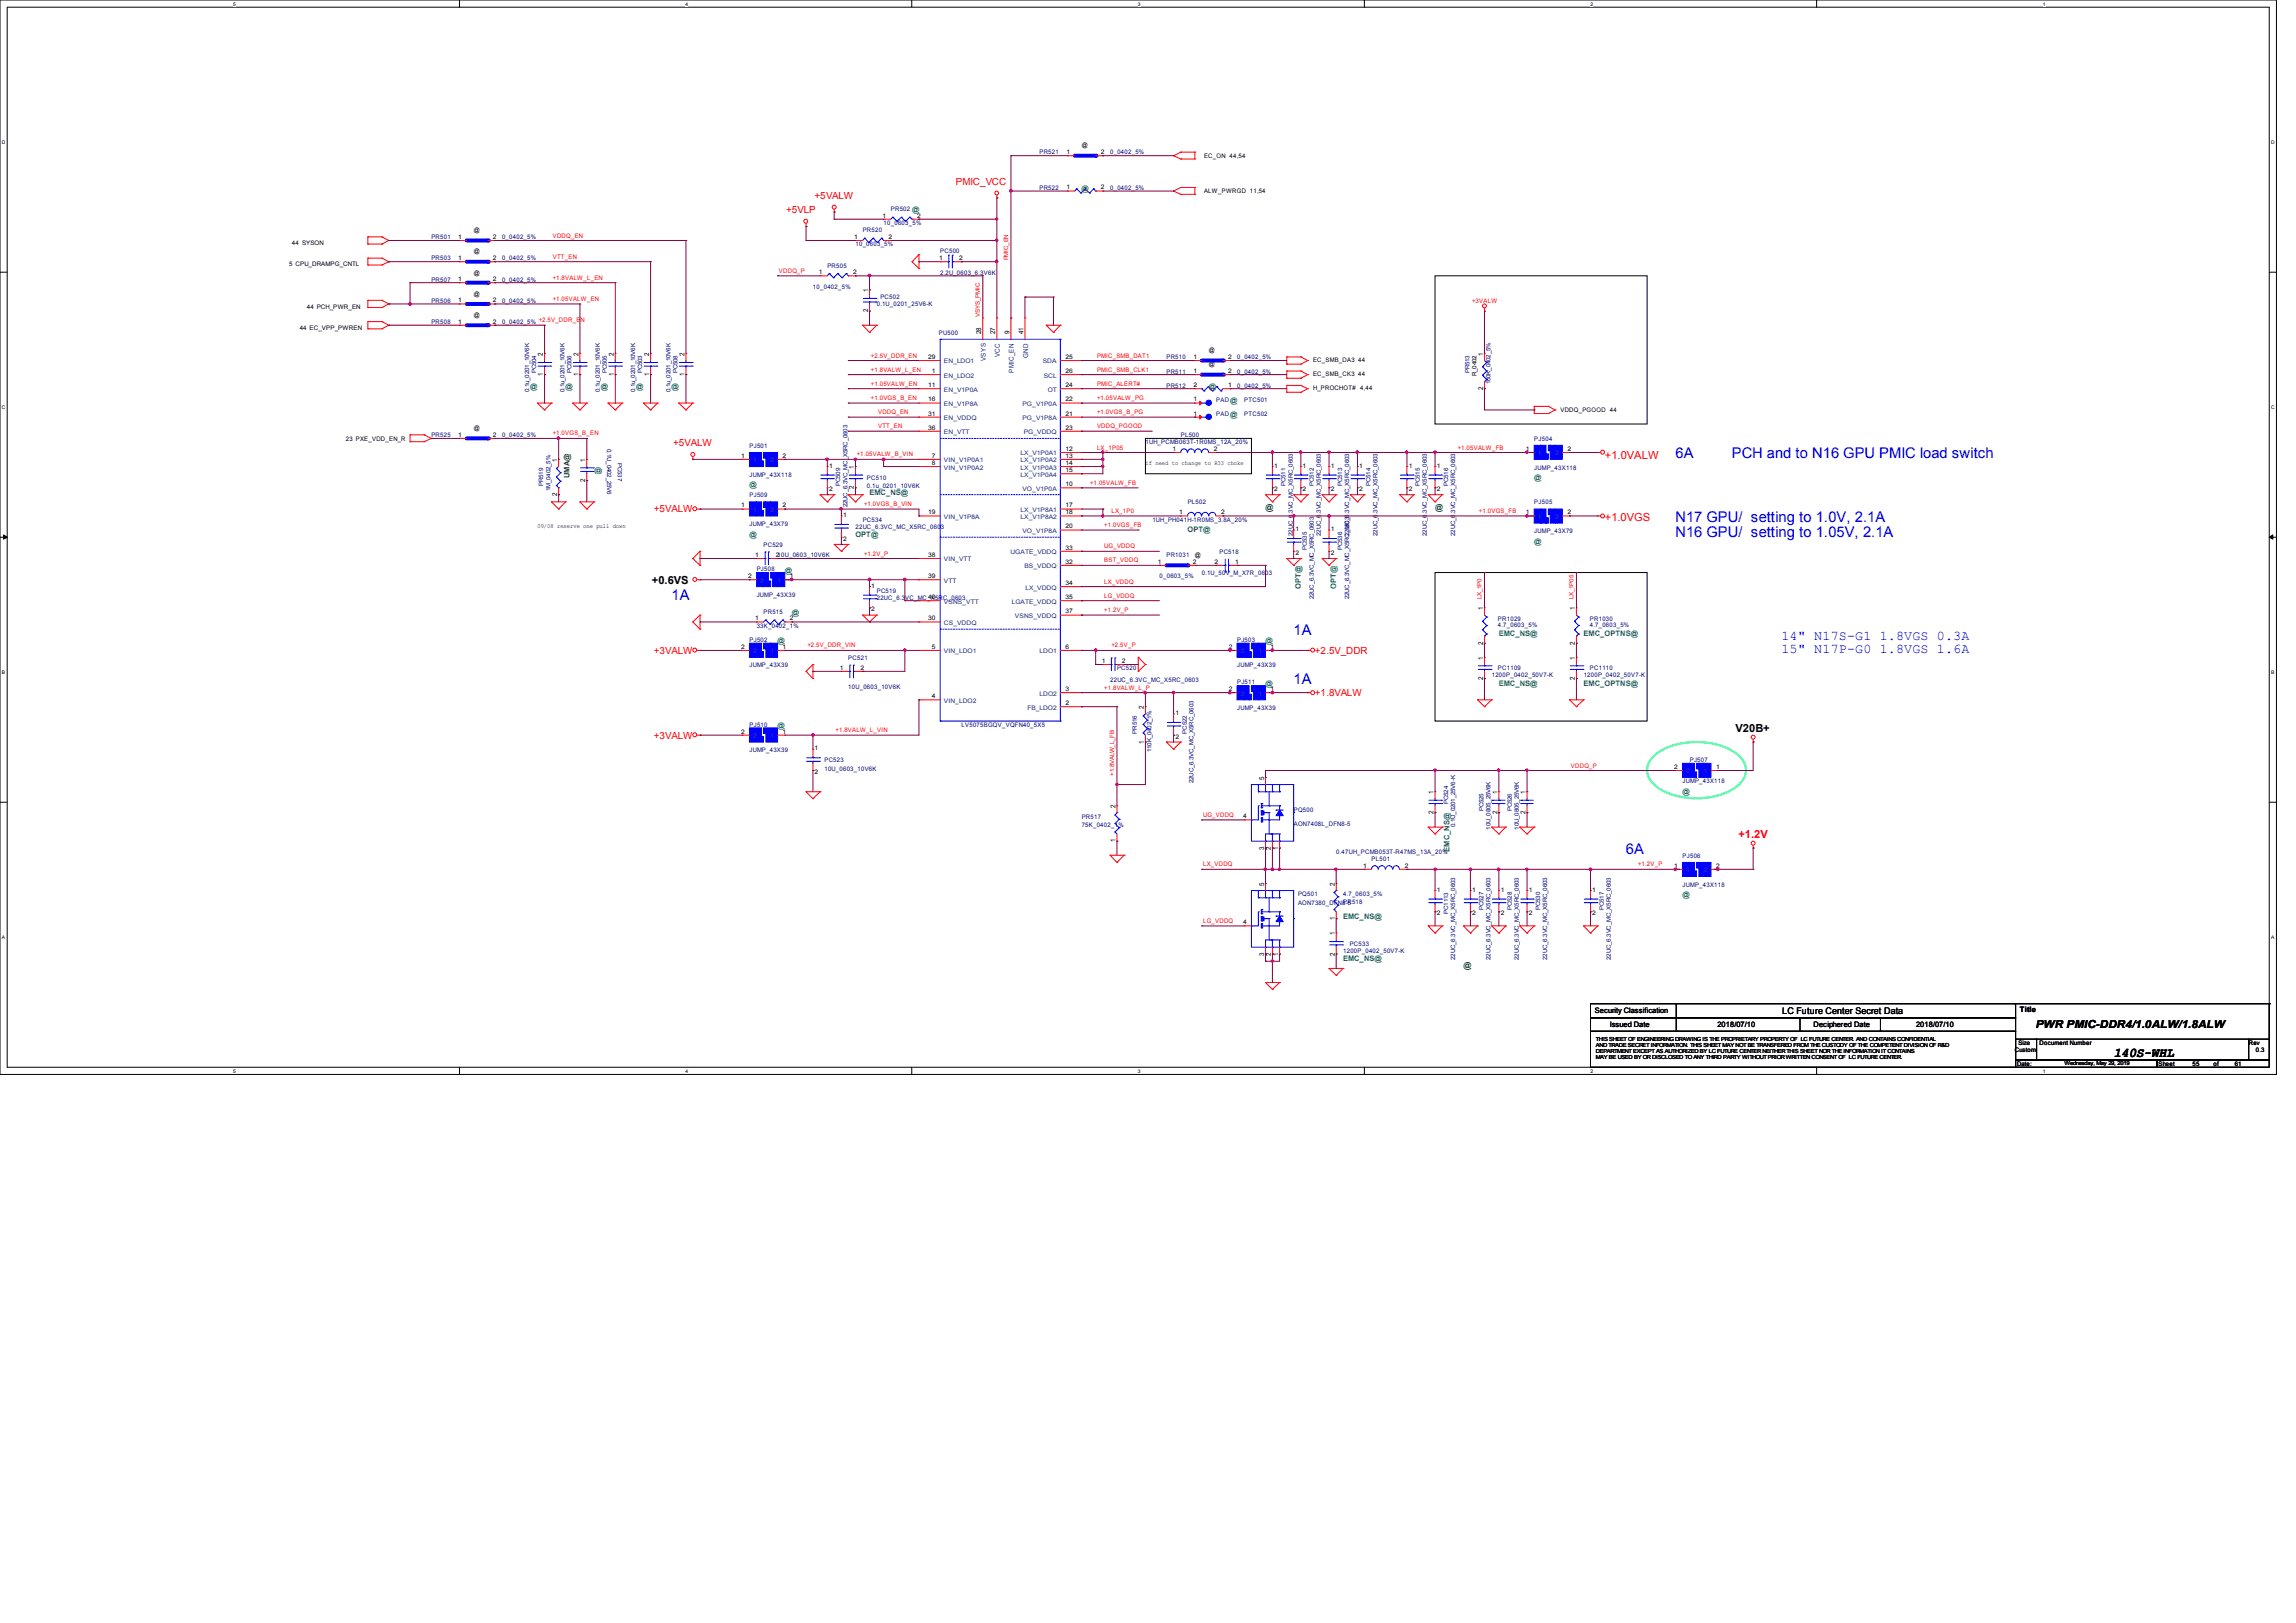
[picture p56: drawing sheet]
<svg xmlns="http://www.w3.org/2000/svg" width="297mm" height="210mm" viewBox="0 0 297 210" stroke-linecap="round" stroke-linejoin="round" font-family="sans-serif">
<defs><g id="words">
<g font-size="1.9" fill="#00f">
<text x="216.7" y="59.3">6A</text>
<text x="224" y="59.3">PCH and to N16 GPU PMIC load switch</text>
<text x="216.7" y="67.6">N17 GPU/ setting to 1.0V, 2.1A</text>
<text x="216.7" y="69.5">N16 GPU/ setting to 1.05V, 2.1A</text>
<text x="86.9" y="77.6">1A</text>
<text x="167.3" y="82.2">1A</text>
<text x="167.3" y="88.6">1A</text>
<text x="210.3" y="110.5">6A</text>
</g>
<g font-size="1.7" fill="#00f">
<text x="230.5" y="82.8">14&quot; N17S-G1 1.8VGS 0.3A</text>
<text x="230.5" y="84.5">15&quot; N17P-G0 1.8VGS 1.6A</text>
</g>
<text font-size="1.7" x="273.4" y="136.8">140S-WHL</text>
<g font-size="1.4" fill="#f00">
<text x="207.6" y="59.4">+1.0VALW</text>
<text x="207.6" y="67.4">+1.0VGS</text>
<text x="224.9" y="108.5">+1.2V</text>
</g>
<g font-size="1.4">
<text x="84.3" y="75.5">+0.6VS</text>
<text x="224.5" y="94.7">V20B+</text>
<text x="263.3" y="133">PWR PMIC-DDR4/1.0ALW/1.8ALW</text>
</g>
<g font-size="1.3" fill="#f00">
<text x="123.7" y="23.9">PMIC_VCC</text>
<text x="101.7" y="27.5">+5VLP</text>
<text x="105.4" y="25.7">+5VALW</text>
<text x="87.1" y="57.7">+5VALW</text>
<text x="84.6" y="66.3">+5VALW</text>
<text x="84.6" y="84.6">+3VALW</text>
<text x="170.1" y="84.6">+2.5V_DDR</text>
<text x="84.6" y="95.6">+3VALW</text>
<text x="170.1" y="90.1">+1.8VALW</text>
</g>
<text font-size="1.2" x="230.5" y="131.2">LC Future Center Secret Data</text>
<g font-size="1.1" fill="#008000">
<text x="163.7" y="66">@</text>
<text x="185.6" y="66">@</text>
<text x="189.3" y="125.3">@</text>
</g>
<g font-size="1" fill="#008040">
<text x="118" y="27.5">@</text>
<text x="139.9" y="24.7">@</text>
<text x="68.6" y="50.3">@</text>
<text x="73.2" y="50.3">@</text>
<text x="77.7" y="50.3">@</text>
<text x="82.3" y="50.3">@</text>
<text x="86.9" y="50.3">@</text>
<text x="156.4" y="50.3">@</text>
<text x="159.1" y="52.2">@</text>
<text x="159.1" y="54">@</text>
<text x="77.2" y="60.4" transform="rotate(90 77.2 60.4)">@</text>
<text x="96.9" y="63">@</text>
<text x="112.5" y="64.1">EMC_NS@</text>
<text x="198.5" y="62.1">@</text>
<text x="96.9" y="69.4">@</text>
<text x="110.7" y="69.5">OPT@</text>
<text x="153.6" y="68.9">OPT@</text>
<text x="198.5" y="70.4">@</text>
<text x="101.5" y="74.1">@</text>
<text x="168.3" y="76.2" transform="rotate(-90 168.3 76.2)">OPT@</text>
<text x="172.8" y="76.2" transform="rotate(-90 172.8 76.2)">OPT@</text>
<text x="100.6" y="83.2">@</text>
<text x="102.4" y="79.6">@</text>
<text x="163.7" y="83.2">@</text>
<text x="193.9" y="82.3">EMC_NS@</text>
<text x="204.8" y="82.3">EMC_OPTNS@</text>
<text x="163.7" y="88.7">@</text>
<text x="193.9" y="88.7">EMC_NS@</text>
<text x="204.8" y="88.7">EMC_OPTNS@</text>
<text x="100.6" y="94.2">@</text>
<text x="217.6" y="102.7">@</text>
<text x="187.5" y="110.2" transform="rotate(-90 187.5 110.2)">EMC_NS@</text>
<text x="173.7" y="118.9">EMC_NS@</text>
<text x="217.6" y="116.1">@</text>
<text x="173.7" y="124.4">EMC_NS@</text>
</g>
<text font-size="1" fill="#008000" x="73.7" y="61.8" transform="rotate(-90 73.7 61.8)">UMA@</text>
<g font-size="1">
<text x="206.3" y="131.1">Security Classification</text>
<text x="261.3" y="130.9">Title</text>
<text x="208.2" y="132.8">Issued Date</text>
<text x="222.2" y="132.9">2018/07/10</text>
<text x="234.6" y="132.9">Deciphered Date</text>
<text x="247.9" y="132.9">2018/07/10</text>
</g>
<g font-size=".9">
<text x="112.3" y="40.4" transform="rotate(-90 112.3 40.4)">2</text>
<text x="112.3" y="37.8" transform="rotate(-90 112.3 37.8)">1</text>
<text x="70.2" y="46" transform="rotate(-90 70.2 46)">2</text>
<text x="74.8" y="46" transform="rotate(-90 74.8 46)">2</text>
<text x="79.4" y="46" transform="rotate(-90 79.4 46)">2</text>
<text x="84" y="46" transform="rotate(-90 84 46)">2</text>
<text x="88.5" y="46" transform="rotate(-90 88.5 46)">2</text>
<text x="126.9" y="43.3" transform="rotate(-90 126.9 43.3)">28</text>
<text x="128.7" y="43.3" transform="rotate(-90 128.7 43.3)">27</text>
<text x="130.6" y="43.3" transform="rotate(-90 130.6 43.3)">9</text>
<text x="132.4" y="43.3" transform="rotate(-90 132.4 43.3)">41</text>
<text x="191.8" y="46" transform="rotate(-90 191.8 46)">1</text>
<text x="70.2" y="48.7" transform="rotate(-90 70.2 48.7)">1</text>
<text x="74.8" y="48.7" transform="rotate(-90 74.8 48.7)">1</text>
<text x="79.4" y="48.7" transform="rotate(-90 79.4 48.7)">1</text>
<text x="84" y="48.7" transform="rotate(-90 84 48.7)">1</text>
<text x="88.5" y="48.7" transform="rotate(-90 88.5 48.7)">1</text>
<text x="191.8" y="50.5" transform="rotate(-90 191.8 50.5)">2</text>
<text x="72.1" y="59.7" transform="rotate(-90 72.1 59.7)">1</text>
<text x="75.7" y="59.7" transform="rotate(-90 75.7 59.7)">1</text>
<text x="72.1" y="64.2" transform="rotate(-90 72.1 64.2)">2</text>
<text x="75.7" y="62.4" transform="rotate(-90 75.7 62.4)">2</text>
<text x="110.5" y="63.3" transform="rotate(-90 110.5 63.3)">2</text>
<text x="110.5" y="60.7" transform="rotate(-90 110.5 60.7)">1</text>
<text x="191.8" y="83.4" transform="rotate(-90 191.8 83.4)">2</text>
<text x="191.8" y="79" transform="rotate(-90 191.8 79)">1</text>
<text x="203.7" y="83.4" transform="rotate(-90 203.7 83.4)">2</text>
<text x="203.7" y="79" transform="rotate(-90 203.7 79)">1</text>
<text x="191.8" y="88" transform="rotate(-90 191.8 88)">2</text>
<text x="191.8" y="85.3" transform="rotate(-90 191.8 85.3)">1</text>
<text x="203.7" y="88" transform="rotate(-90 203.7 88)">2</text>
<text x="203.7" y="85.3" transform="rotate(-90 203.7 85.3)">1</text>
<text x="148" y="91.7" transform="rotate(-90 148 91.7)">2</text>
<text x="148" y="96.2" transform="rotate(-90 148 96.2)">1</text>
<text x="163.5" y="100.9" transform="rotate(-90 163.5 100.9)">5</text>
<text x="144.3" y="104.5" transform="rotate(-90 144.3 104.5)">2</text>
<text x="185.4" y="105.4" transform="rotate(-90 185.4 105.4)">2</text>
<text x="185.4" y="102.7" transform="rotate(-90 185.4 102.7)">1</text>
<text x="193.7" y="105.4" transform="rotate(-90 193.7 105.4)">2</text>
<text x="193.7" y="102.7" transform="rotate(-90 193.7 102.7)">1</text>
<text x="197.3" y="105.4" transform="rotate(-90 197.3 105.4)">2</text>
<text x="197.3" y="102.7" transform="rotate(-90 197.3 102.7)">1</text>
<text x="144.3" y="109" transform="rotate(-90 144.3 109)">1</text>
<text x="163.5" y="109.9" transform="rotate(-90 163.5 109.9)">3</text>
<text x="164.4" y="109.9" transform="rotate(-90 164.4 109.9)">2</text>
<text x="165.3" y="109.9" transform="rotate(-90 165.3 109.9)">1</text>
<text x="163.5" y="114.6" transform="rotate(-90 163.5 114.6)">5</text>
<text x="172.7" y="119.1" transform="rotate(-90 172.7 119.1)">1</text>
<text x="172.7" y="114.6" transform="rotate(-90 172.7 114.6)">2</text>
<text x="163.5" y="123.7" transform="rotate(-90 163.5 123.7)">3</text>
<text x="164.4" y="123.7" transform="rotate(-90 164.4 123.7)">2</text>
<text x="165.3" y="123.7" transform="rotate(-90 165.3 123.7)">1</text>
<text x="172.7" y="123.7" transform="rotate(-90 172.7 123.7)">2</text>
<text x="172.7" y="121" transform="rotate(-90 172.7 121)">1</text>
</g>
<g font-size=".9" fill="#004080">
<text x="127.5" y="46.7" transform="rotate(-90 127.5 46.7)">VSYS</text>
<text x="129.3" y="46.2" transform="rotate(-90 129.3 46.2)">VCC</text>
<text x="133" y="46.3" transform="rotate(-90 133 46.3)">GND</text>
<text x="131.2" y="48.3" transform="rotate(-90 131.2 48.3)">PMIC_EN</text>
</g>
<g font-size=".8" fill="#000080">
<text x="134.5" y="20">PR521</text>
<text x="143.6" y="20">0_0402_5%</text>
<text x="114.3" y="29.1">10_0603_5%</text>
<text x="115.2" y="27.3">PR502</text>
<text x="134.5" y="24.6">PR522</text>
<text x="143.6" y="24.6">0_0402_5%</text>
<text x="55.8" y="33.7">PR503</text>
<text x="55.8" y="30.9">PR501</text>
<text x="64.9" y="33.7">0_0402_5%</text>
<text x="64.9" y="30.9">0_0402_5%</text>
<text x="107" y="34.6">PR505</text>
<text x="110.7" y="31.9">10_0603_5%</text>
<text x="111.6" y="30.1">PR520</text>
<text x="121.6" y="35.5">2.2U_0603_6.3V6K</text>
<text x="121.6" y="32.8">PC500</text>
<text x="55.8" y="36.4">PR507</text>
<text x="55.8" y="41.9">PR508</text>
<text x="55.8" y="39.2">PR506</text>
<text x="64.9" y="36.4">0_0402_5%</text>
<text x="64.9" y="41.9">0_0402_5%</text>
<text x="64.9" y="39.2">0_0402_5%</text>
<text x="105.2" y="37.3">10_0402_5%</text>
<text x="113.4" y="39.6">0.1U_0201_25V6-K</text>
<text x="113.9" y="38.7">PC502</text>
<text x="121.5" y="43.4">PU500</text>
<text x="150.9" y="46.5">PR510</text>
<text x="160" y="46.5">0_0402_5%</text>
<text x="68.5" y="50.8" transform="rotate(-90 68.5 50.8)">0.1u_0201_10V6K</text>
<text x="69.3" y="48.3" transform="rotate(-90 69.3 48.3)">PC504</text>
<text x="73" y="50.8" transform="rotate(-90 73 50.8)">0.1u_0201_10V6K</text>
<text x="73.9" y="48.3" transform="rotate(-90 73.9 48.3)">PC506</text>
<text x="77.6" y="50.8" transform="rotate(-90 77.6 50.8)">0.1u_0201_10V6K</text>
<text x="78.5" y="48.3" transform="rotate(-90 78.5 48.3)">PC505</text>
<text x="82.2" y="50.8" transform="rotate(-90 82.2 50.8)">0.1u_0201_10V6K</text>
<text x="83.1" y="48.3" transform="rotate(-90 83.1 48.3)">PC503</text>
<text x="86.7" y="50.8" transform="rotate(-90 86.7 50.8)">0.1u_0201_10V6K</text>
<text x="87.6" y="48.3" transform="rotate(-90 87.6 48.3)">PC508</text>
<text x="150.9" y="50.2">PR512</text>
<text x="150.9" y="48.3">PR511</text>
<text x="157.3" y="52">PAD</text>
<text x="157.3" y="53.8">PAD</text>
<text x="160" y="50.2">0_0402_5%</text>
<text x="160" y="48.3">0_0402_5%</text>
<text x="161" y="52">PTC501</text>
<text x="161" y="53.8">PTC502</text>
<text x="190.1" y="48.3" transform="rotate(-90 190.1 48.3)">PR513</text>
<text x="192.8" y="49.7" transform="rotate(-90 192.8 49.7)">100K_0402_5%</text>
<text x="55.8" y="56.6">PR525</text>
<text x="64.9" y="56.6">0_0402_5%</text>
<text x="78.5" y="58.1" transform="rotate(90 78.5 58.1)">0.1U_0402_25V6</text>
<text x="79.9" y="59.9" transform="rotate(90 79.9 59.9)">PC537</text>
<text x="96.9" y="57.9">PJ501</text>
<text x="148.2" y="57.5">1UH_PCMB063T-1R0MS_12A_20%</text>
<text x="152.7" y="56.6">PL500</text>
<text x="198.5" y="57">PJ504</text>
<text x="70.3" y="62.9" transform="rotate(-90 70.3 62.9)">PR519</text>
<text x="71.2" y="63.6" transform="rotate(-90 71.2 63.6)">1M_0402_5%</text>
<text x="96.9" y="61.7">JUMP_43X118</text>
<text x="96.9" y="64.3">PJ509</text>
<text x="108.7" y="62.9" transform="rotate(-90 108.7 62.9)">PC509</text>
<text x="109.6" y="65.7" transform="rotate(-90 109.6 65.7)">22UC_6.3VC_MC_X5RC_0603</text>
<text x="112.1" y="63.2">0.1u_0201_10V6K</text>
<text x="112.1" y="62.1">PC510</text>
<text x="153.6" y="65.2">PL502</text>
<text x="166.3" y="62.9" transform="rotate(-90 166.3 62.9)">PC511</text>
<text x="169.9" y="62.9" transform="rotate(-90 169.9 62.9)">PC512</text>
<text x="173.6" y="62.9" transform="rotate(-90 173.6 62.9)">PC513</text>
<text x="177.3" y="62.9" transform="rotate(-90 177.3 62.9)">PC514</text>
<text x="183.7" y="62.9" transform="rotate(-90 183.7 62.9)">PC515</text>
<text x="187.3" y="62.9" transform="rotate(-90 187.3 62.9)">PC516</text>
<text x="198.5" y="65.2">PJ505</text>
<text x="198.5" y="60.7">JUMP_43X118</text>
<text x="96.9" y="68.1">JUMP_43X79</text>
<text x="98.8" y="70.7">PC529</text>
<text x="110.7" y="68.5">22UC_6.3VC_MC_X5RC_0603</text>
<text x="111.6" y="67.5">PC534</text>
<text x="149.1" y="67.5">1UH_PH041H-1R0MS_3.8A_20%</text>
<text x="157.7" y="71.6">PC518</text>
<text x="167.2" y="69.3" transform="rotate(-90 167.2 69.3)">22UC_6.3VC_MC_X5RC_0603</text>
<text x="169" y="71.2" transform="rotate(-90 169 71.2)">PC535</text>
<text x="170.9" y="69.3" transform="rotate(-90 170.9 69.3)">22UC_6.3VC_MC_X5RC_0603</text>
<text x="173.6" y="71.2" transform="rotate(-90 173.6 71.2)">PC536</text>
<text x="174.5" y="69.3" transform="rotate(-90 174.5 69.3)">22UC_6.3VC_MC_X5RC_0603</text>
<text x="178.2" y="69.3" transform="rotate(-90 178.2 69.3)">22UC_6.3VC_MC_X5RC_0603</text>
<text x="184.6" y="69.3" transform="rotate(-90 184.6 69.3)">22UC_6.3VC_MC_X5RC_0603</text>
<text x="188.2" y="69.3" transform="rotate(-90 188.2 69.3)">22UC_6.3VC_MC_X5RC_0603</text>
<text x="198.5" y="69">JUMP_43X79</text>
<text x="97.9" y="73.9">PJ508</text>
<text x="97.9" y="77.2">JUMP_43X39</text>
<text x="113.4" y="77.6">22UC_6.3VC_MC_X5RC_0603</text>
<text x="113.4" y="76.7">PC519</text>
<text x="150" y="74.8">0_0603_5%</text>
<text x="150.9" y="72.1">PR1031</text>
<text x="155.5" y="74.4">0.1U_50V_M_X7R_0603</text>
<text x="169.9" y="77.6" transform="rotate(-90 169.9 77.6)">22UC_6.3VC_MC_X5RC_0603</text>
<text x="174.5" y="77.6" transform="rotate(-90 174.5 77.6)">22UC_6.3VC_MC_X5RC_0603</text>
<text x="96.9" y="83.1">PJ502</text>
<text x="97.9" y="81.2">33K_0402_1%</text>
<text x="98.8" y="79.4">PR515</text>
<text x="160" y="83.1">PJ503</text>
<text x="193.8" y="80.3">PR1029</text>
<text x="193.8" y="81.2">4.7_0603_5%</text>
<text x="205.7" y="81.2">4.7_0603_5%</text>
<text x="205.7" y="80.3">PR1030</text>
<text x="96.9" y="86.4">JUMP_43X39</text>
<text x="109.7" y="85.3">PC521</text>
<text x="109.7" y="89.1">10U_0603_10V6K</text>
<text x="143.6" y="88.2">22UC_6.3VC_MC_X5RC_0603</text>
<text x="144.5" y="86.7">PC520</text>
<text x="160" y="88.6">PJ511</text>
<text x="160" y="86.4">JUMP_43X39</text>
<text x="193" y="87.6">1200P_0402_50V7-K</text>
<text x="193.8" y="86.7">PC1109</text>
<text x="204.9" y="87.6">1200P_0402_50V7-K</text>
<text x="205.7" y="86.7">PC1110</text>
<text x="96.9" y="94.1">PJ510</text>
<text x="124.4" y="94.1">LV5075BGQV_VQFN40_5X5</text>
<text x="147.1" y="94.9" transform="rotate(-90 147.1 94.9)">PR516</text>
<text x="153.5" y="94.9" transform="rotate(-90 153.5 94.9)">PC522</text>
<text x="160" y="91.9">JUMP_43X39</text>
<text x="96.9" y="97.3">JUMP_43X39</text>
<text x="106.6" y="98.6">PC523</text>
<text x="106.6" y="99.7">10U_0603_10V6K</text>
<text x="148.9" y="97.3" transform="rotate(-90 148.9 97.3)">110K_0402_1%</text>
<text x="154.4" y="101.3" transform="rotate(-90 154.4 101.3)">22UC_6.3VC_MC_X5RC_0603</text>
<text x="217.6" y="101.3">JUMP_43X118</text>
<text x="218.6" y="98.6">PJ507</text>
<text x="139.9" y="105.9">PR517</text>
<text x="139.9" y="107">75K_0402_1%</text>
<text x="167.4" y="105">PQ500</text>
<text x="167.4" y="106.8">AON7408L_DFN8-5</text>
<text x="187.3" y="104.1" transform="rotate(-90 187.3 104.1)">PC524</text>
<text x="188.2" y="107" transform="rotate(-90 188.2 107)">0.1U_0201_25V6-K</text>
<text x="191.9" y="105" transform="rotate(-90 191.9 105)">PC525</text>
<text x="192.8" y="107.4" transform="rotate(-90 192.8 107.4)">10U_0805_25V6K</text>
<text x="195.5" y="105" transform="rotate(-90 195.5 105)">PC526</text>
<text x="196.5" y="107.4" transform="rotate(-90 196.5 107.4)">10U_0805_25V6K</text>
<text x="172.9" y="110.5">0.47UH_PCMB053T-R47MS_13A_20%</text>
<text x="177.4" y="111.4">PL501</text>
<text x="217.6" y="111">PJ506</text>
<text x="167.9" y="116">PQ501</text>
<text x="167.9" y="117.1">AON7380_DFN8-5</text>
<text x="173.7" y="116">4.7_0603_5%</text>
<text x="173.7" y="116.9">PR518</text>
<text x="187.3" y="118.2" transform="rotate(-90 187.3 118.2)">PC1113</text>
<text x="191.9" y="117.8" transform="rotate(-90 191.9 117.8)">PC527</text>
<text x="195.5" y="117.8" transform="rotate(-90 195.5 117.8)">PC528</text>
<text x="199.2" y="117.8" transform="rotate(-90 199.2 117.8)">PC530</text>
<text x="207.4" y="117.8" transform="rotate(-90 207.4 117.8)">PC517</text>
<text x="217.6" y="114.7">JUMP_43X118</text>
<text x="173.7" y="123.3">1200P_0402_50V7-K</text>
<text x="174.6" y="122.4">PC533</text>
<text x="188.2" y="124.2" transform="rotate(-90 188.2 124.2)">22UC_6.3VC_MC_X5RC_0603</text>
<text x="192.8" y="124.2" transform="rotate(-90 192.8 124.2)">22UC_6.3VC_MC_X5RC_0603</text>
<text x="196.5" y="124.2" transform="rotate(-90 196.5 124.2)">22UC_6.3VC_MC_X5RC_0603</text>
<text x="200.1" y="124.2" transform="rotate(-90 200.1 124.2)">22UC_6.3VC_MC_X5RC_0603</text>
<text x="208.4" y="124.2" transform="rotate(-90 208.4 124.2)">22UC_6.3VC_MC_X5RC_0603</text>
</g>
<g font-size=".8">
<text x="137.9" y="19.9">1</text>
<text x="139.9" y="19">@</text>
<text x="142.4" y="19.9">2</text>
<text x="155.8" y="20.4">EC_ON 44,54</text>
<text x="114.1" y="28.2">1</text>
<text x="118.6" y="28.2">2</text>
<text x="137.9" y="24.5">1</text>
<text x="142.4" y="24.5">2</text>
<text x="155.8" y="25">ALW_PWRGD 11,54</text>
<text x="37.4" y="34.4">5 CPU_DRAMPG_CNTL</text>
<text x="37.8" y="31.7">44 SYSON</text>
<text x="59.3" y="33.7">1</text>
<text x="59.3" y="30.9">1</text>
<text x="61.3" y="35.5">@</text>
<text x="61.3" y="32.8">@</text>
<text x="61.3" y="30.1">@</text>
<text x="63.8" y="33.7">2</text>
<text x="63.8" y="30.9">2</text>
<text x="105.9" y="35.5">1</text>
<text x="110.4" y="35.5">2</text>
<text x="110.5" y="30.9">1</text>
<text x="114.9" y="30.9">2</text>
<text x="121.5" y="33.7">1</text>
<text x="124.1" y="33.7">2</text>
<text x="39.7" y="39.9">44 PCH_PWR_EN</text>
<text x="59.3" y="36.4">1</text>
<text x="59.3" y="41.9">1</text>
<text x="59.3" y="39.1">1</text>
<text x="61.3" y="41">@</text>
<text x="61.3" y="38.3">@</text>
<text x="63.8" y="36.4">2</text>
<text x="63.8" y="41.9">2</text>
<text x="63.8" y="39.1">2</text>
<text x="38.8" y="42.7">44 EC_VPP_PWREN</text>
<text x="120.1" y="46.4">29</text>
<text x="137.8" y="46.4">25</text>
<text x="154.4" y="46.4">1</text>
<text x="156.4" y="47.4">@</text>
<text x="156.4" y="45.6">@</text>
<text x="158.9" y="46.4">2</text>
<text x="169.9" y="46.9">EC_SMB_DA3 44</text>
<text x="120.1" y="50.1">11</text>
<text x="120.1" y="51.9">16</text>
<text x="120.1" y="53.8">31</text>
<text x="120.5" y="48.3">1</text>
<text x="137.8" y="53.8">21</text>
<text x="137.8" y="51.9">22</text>
<text x="137.8" y="50.1">24</text>
<text x="137.8" y="48.3">26</text>
<text x="154.4" y="50.1">2</text>
<text x="154.4" y="48.3">1</text>
<text x="154.4" y="51.9">1</text>
<text x="154.4" y="53.8">1</text>
<text x="158.9" y="50.1">1</text>
<text x="158.9" y="48.3">2</text>
<text x="169.9" y="50.5">H_PROCHOT#</text>
<text x="169.9" y="48.7">EC_SMB_CK3 44</text>
<text x="175.9" y="50.5">4,44</text>
<text x="191" y="48.7" transform="rotate(-90 191 48.7)">R_0402</text>
<text x="201.9" y="53.3">VDDQ_PGOOD 44</text>
<text x="44.7" y="57">23 PXE_VDD_EN_R</text>
<text x="59.3" y="56.5">1</text>
<text x="61.3" y="55.6">@</text>
<text x="63.8" y="56.5">2</text>
<text x="95.9" y="59.2">1</text>
<text x="101.2" y="59.2">2</text>
<text x="120.1" y="55.6">36</text>
<text x="120.5" y="59.2">7</text>
<text x="137.8" y="58.3">12</text>
<text x="137.8" y="59.2">13</text>
<text x="137.8" y="55.6">23</text>
<text x="151.7" y="58.3">1</text>
<text x="157" y="58.3">2</text>
<text x="197.4" y="58.3">1</text>
<text x="202.8" y="58.3">2</text>
<text x="95.9" y="65.7">1</text>
<text x="101.2" y="65.7">2</text>
<text x="107.2" y="60.5">1</text>
<text x="107.2" y="63.6">2</text>
<text x="120.5" y="60.2">8</text>
<text x="137.8" y="62.9">10</text>
<text x="137.8" y="60.2">14</text>
<text x="137.8" y="61.1">15</text>
<text x="137.8" y="65.7">17</text>
<text x="148.2" y="60.1">if need to change to R33 choke</text>
<text x="164.8" y="60.5">1</text>
<text x="164.8" y="63.6">2</text>
<text x="168.5" y="60.5">1</text>
<text x="168.5" y="63.6">2</text>
<text x="172.1" y="60.5">1</text>
<text x="172.1" y="63.6">2</text>
<text x="175.8" y="60.5">1</text>
<text x="175.8" y="63.6">2</text>
<text x="182.2" y="60.5">1</text>
<text x="182.2" y="63.6">2</text>
<text x="185.9" y="60.5">1</text>
<text x="185.9" y="63.6">2</text>
<text x="69.5" y="68.4">09/08 reserve one pull down</text>
<text x="109.1" y="66.9">1</text>
<text x="109.1" y="70">2</text>
<text x="120.1" y="66.5">19</text>
<text x="137.8" y="66.5">18</text>
<text x="137.8" y="68.4">20</text>
<text x="137.8" y="71.1">33</text>
<text x="152.5" y="66.5">1</text>
<text x="158" y="66.5">2</text>
<text x="167.6" y="68.7">1</text>
<text x="167.6" y="71.8">2</text>
<text x="172.1" y="68.7">1</text>
<text x="172.1" y="71.8">2</text>
<text x="197.4" y="66.5">1</text>
<text x="202.8" y="66.5">2</text>
<text x="96.8" y="74.8">2</text>
<text x="97.7" y="72.1">1</text>
<text x="100.3" y="72.1">210U_0603_10V6K</text>
<text x="102.2" y="74.8">1</text>
<text x="112.7" y="76">1</text>
<text x="120.1" y="72.1">38</text>
<text x="120.1" y="74.8">39</text>
<text x="120.1" y="77.5">40</text>
<text x="137.8" y="72.9">32</text>
<text x="137.8" y="75.7">34</text>
<text x="137.8" y="77.5">35</text>
<text x="149.8" y="72.9">1</text>
<text x="154.3" y="72.9">2</text>
<text x="154.6" y="72.1">@</text>
<text x="157.1" y="72.9">2</text>
<text x="159.8" y="72.9">1</text>
<text x="95.9" y="83.9">2</text>
<text x="97.7" y="80.3">1</text>
<text x="101.2" y="83.9">1</text>
<text x="102.2" y="80.3">2</text>
<text x="112.7" y="79.1">2</text>
<text x="120.1" y="80.3">30</text>
<text x="120.5" y="83.9">5</text>
<text x="137.8" y="83.9">6</text>
<text x="137.8" y="79.4">37</text>
<text x="158.9" y="83.9">2</text>
<text x="164.4" y="83.9">1</text>
<text x="108.6" y="86.7">1</text>
<text x="111.3" y="86.7">2</text>
<text x="137.8" y="89.4">3</text>
<text x="142.5" y="85.8">1</text>
<text x="145.1" y="85.8">2</text>
<text x="158.9" y="89.4">2</text>
<text x="164.4" y="89.4">1</text>
<text x="95.9" y="94.9">2</text>
<text x="101.2" y="94.9">1</text>
<text x="120.5" y="90.3">4</text>
<text x="137.8" y="91.2">2</text>
<text x="152" y="92.5">1</text>
<text x="152" y="95.6">2</text>
<text x="105.4" y="97.1">1</text>
<text x="105.4" y="100.2">2</text>
<text x="216.6" y="99.5">2</text>
<text x="222" y="99.5">1</text>
<text x="160.8" y="105.9">4</text>
<text x="176.3" y="112.3">1</text>
<text x="181.7" y="112.3">2</text>
<text x="216.6" y="112.3">1</text>
<text x="222" y="112.3">2</text>
<text x="160.8" y="119.6">4</text>
<text x="185.9" y="115.4">1</text>
<text x="185.9" y="118.4">2</text>
<text x="190.4" y="115.4">1</text>
<text x="190.4" y="118.4">2</text>
<text x="194.1" y="115.4">1</text>
<text x="194.1" y="118.4">2</text>
<text x="197.8" y="115.4">1</text>
<text x="197.8" y="118.4">2</text>
<text x="206" y="115.4">1</text>
<text x="206" y="118.4">2</text>
<text x="260.6" y="136.1">Custom</text>
<text x="260.9" y="137.9">Date:</text>
<text x="261.1" y="135.2">Size</text>
<text x="263.8" y="135.2">Document Number</text>
<text x="279.2" y="137.9">Sheet</text>
<text x="283.6" y="137.9">55</text>
<text x="286.3" y="137.9">of</text>
<text x="289.1" y="137.9">61</text>
<text x="290.9" y="135.2">Rev</text>
<text x="291.8" y="136.1">0.3</text>
</g>
<g font-size=".8" fill="#f00">
<text x="71.5" y="33.5">VTT_EN</text>
<text x="71.5" y="30.7">VDDQ_EN</text>
<text x="100.8" y="35.3">VDDQ_P</text>
<text x="130.4" y="33.7" transform="rotate(-90 130.4 33.7)">PMIC_EN</text>
<text x="69.7" y="41.7">+2.5V_DDR_EN</text>
<text x="71.5" y="36.2">+1.8VALW_L_EN</text>
<text x="71.5" y="38.9">+1.05VALW_EN</text>
<text x="126.8" y="41" transform="rotate(-90 126.8 41)">VSYS_PMIC</text>
<text x="190.4" y="39.2">+3VALW</text>
<text x="112.7" y="46.3">+2.5V_DDR_EN</text>
<text x="141.9" y="46.3">PMIC_SMB_DAT1</text>
<text x="112.7" y="51.8">+1.0VGS_B_EN</text>
<text x="112.7" y="49.9">+1.05VALW_EN</text>
<text x="112.7" y="48.1">+1.8VALW_L_EN</text>
<text x="113.6" y="53.6">VDDQ_EN</text>
<text x="141.9" y="48.1">PMIC_SMB_CLK1</text>
<text x="141.9" y="49.9">PMIC_ALERT#</text>
<text x="141.9" y="51.8">+1.05VALW_PG</text>
<text x="141.9" y="53.6">+1.0VGS_B_PG</text>
<text x="71.5" y="56.3">+1.0VGS_B_EN</text>
<text x="110.8" y="59.1">+1.05VALW_B_VIN</text>
<text x="113.6" y="55.4">VTT_EN</text>
<text x="141.9" y="55.4">VDDQ_PGOOD</text>
<text x="141.9" y="58.2">LX_1P05</text>
<text x="188.6" y="58.2">+1.05VALW_FB</text>
<text x="111.8" y="65.5">+1.0VGS_B_VIN</text>
<text x="141" y="62.7">+1.05VALW_FB</text>
<text x="111.8" y="71.9">+1.2V_P</text>
<text x="142.8" y="71">UG_VDDQ</text>
<text x="142.8" y="68.2">+1.0VGS_FB</text>
<text x="143.8" y="66.4">LX_1P0</text>
<text x="191.3" y="66.4">+1.0VGS_FB</text>
<text x="142.8" y="77.3">LG_VDDQ</text>
<text x="142.8" y="75.5">LX_VDDQ</text>
<text x="142.8" y="72.8">BST_VDDQ</text>
<text x="191.7" y="77.6" transform="rotate(-90 191.7 77.6)">LX_1P0</text>
<text x="203.6" y="77.6" transform="rotate(-90 203.6 77.6)">LX_1P05</text>
<text x="104.4" y="83.8">+2.5V_DDR_VIN</text>
<text x="142.8" y="79.2">+1.2V_P</text>
<text x="143.8" y="83.8">+2.5V_P</text>
<text x="142.8" y="89.2">+1.8VALW_L_P</text>
<text x="108.1" y="94.7">+1.8VALW_L_VIN</text>
<text x="144.1" y="100.4" transform="rotate(-90 144.1 100.4)">+1.8VALW_L_FB</text>
<text x="203.2" y="99.3">VDDQ_P</text>
<text x="155.6" y="105.7">UG_VDDQ</text>
<text x="155.6" y="112.1">LX_VDDQ</text>
<text x="211.9" y="112.1">+1.2V_P</text>
<text x="155.6" y="119.4">LG_VDDQ</text>
</g>
<g font-size=".8" fill="#004080">
<text x="122.1" y="47">EN_LDO1</text>
<text x="134.9" y="47">SDA</text>
<text x="122.1" y="48.9">EN_LDO2</text>
<text x="122.1" y="50.7">EN_V1P0A</text>
<text x="122.1" y="52.5">EN_V1P8A</text>
<text x="132.3" y="52.5">PG_V1P0A</text>
<text x="135" y="48.9">SCL</text>
<text x="135.5" y="50.7">OT</text>
<text x="97.4" y="59.8">1</text>
<text x="99.7" y="59.8">2</text>
<text x="122.1" y="59.8">VIN_V1P0A1</text>
<text x="122.1" y="54.4">EN_VDDQ</text>
<text x="122.1" y="56.2">EN_VTT</text>
<text x="132" y="58.9">LX_V1P0A1</text>
<text x="132" y="59.8">LX_V1P0A2</text>
<text x="132.3" y="54.4">PG_V1P8A</text>
<text x="132.4" y="56.2">PG_VDDQ</text>
<text x="198.9" y="58.9">1</text>
<text x="201.2" y="58.9">2</text>
<text x="122.1" y="60.7">VIN_V1P0A2</text>
<text x="132" y="60.7">LX_V1P0A3</text>
<text x="132" y="61.7">LX_V1P0A4</text>
<text x="132.3" y="63.5">VO_V1P0A</text>
<text x="97.4" y="66.3">1</text>
<text x="99.7" y="66.3">2</text>
<text x="122.1" y="67.1">VIN_V1P8A</text>
<text x="130.7" y="71.7">UGATE_VDDQ</text>
<text x="132" y="66.3">LX_V1P8A1</text>
<text x="132" y="67.1">LX_V1P8A2</text>
<text x="132.3" y="69">VO_V1P8A</text>
<text x="198.9" y="67.1">1</text>
<text x="201.2" y="67.1">2</text>
<text x="98.4" y="75.4">2</text>
<text x="100.6" y="75.4">1</text>
<text x="122.1" y="72.6">VIN_VTT</text>
<text x="122.1" y="75.4">VTT</text>
<text x="132.5" y="73.5">BS_VDDQ</text>
<text x="132.6" y="76.3">LX_VDDQ</text>
<text x="122.1" y="80.9">CS_VDDQ</text>
<text x="122.1" y="78.1">VSNS_VTT</text>
<text x="130.9" y="78.1">LGATE_VDDQ</text>
<text x="131.3" y="80">VSNS_VDDQ</text>
<text x="97.4" y="84.5">2</text>
<text x="99.7" y="84.5">1</text>
<text x="122.1" y="84.5">VIN_LDO1</text>
<text x="134.5" y="84.5">LDO1</text>
<text x="160.5" y="84.5">2</text>
<text x="162.8" y="84.5">1</text>
<text x="97.4" y="95.5">2</text>
<text x="99.7" y="95.5">1</text>
<text x="122.1" y="90.9">VIN_LDO2</text>
<text x="132.9" y="91.8">FB_LDO2</text>
<text x="134.5" y="90">LDO2</text>
<text x="160.5" y="90">2</text>
<text x="162.8" y="90">1</text>
<text x="218.1" y="100.1">2</text>
<text x="220.4" y="100.1">1</text>
<text x="218.1" y="112.9">1</text>
<text x="220.4" y="112.9">2</text>
</g>
<g font-size=".7">
<text x="206.4" y="135.5">AND TRADE SECRET INFORMATION. THIS SHEET MAY NOT BE TRANSFERED FROM THE CUSTODY OF THE COMPETENT DIVISION OF R&amp;D</text>
<text x="206.4" y="136.2">DEPARTMENT EXCEPT AS AUTHORIZED BY LC FUTURE CENTER NEITHER THIS SHEET NOR THE INFORMATION IT CONTAINS</text>
<text x="206.4" y="137">MAY BE USED BY OR DISCLOSED TO ANY THIRD PARTY WITHOUT PRIOR WRITTEN CONSENT OF LC FUTURE CENTER.</text>
<text x="206.4" y="134.7">THIS SHEET OF ENGINEERING DRAWING IS THE PROPRIETARY PROPERTY OF LC FUTURE CENTER. AND CONTAINS CONFIDENTIAL</text>
<text x="267.1" y="137.8">Wednesday, May 29, 2019</text>
</g>
<g font-size=".6">
<text x="30.2" y=".7">5</text>
<text x="88.7" y=".7">4</text>
<text x="147.2" y=".7">3</text>
<text x="205.7" y=".7">2</text>
<text x="264.2" y=".7">1</text>
<text x=".3" y="18.7">D</text>
<text x="293.8" y="18.7">D</text>
<text x=".3" y="53">C</text>
<text x="293.8" y="53">C</text>
<text x=".3" y="87.3">B</text>
<text x="293.8" y="87.3">B</text>
<text x=".3" y="121.5">A</text>
<text x="293.8" y="121.5">A</text>
<text x="30.2" y="138.8">5</text>
<text x="88.7" y="138.8">4</text>
<text x="147.2" y="138.8">3</text>
<text x="205.7" y="138.8">2</text>
<text x="264.2" y="138.8">1</text>
</g>
</g></defs>
<path d="M0 0h294.5v139h-294.5zM.9 .9h292.6v137.2h-292.6z" fill="none" stroke="#000" stroke-width=".13"/>
<g fill="#fff">
<path d="M30.2 .1h.3v.7h-.3z"/>
<path d="M30.2 138.2h.3v.7h-.3z"/>
</g>
<path d="M59.4 0v.9M59.4 138.1v.9" fill="none" stroke="#000" stroke-width=".13"/>
<g fill="#fff">
<path d="M88.7 .1h.3v.7h-.3z"/>
<path d="M88.7 138.2h.3v.7h-.3z"/>
</g>
<path d="M117.9 0v.9M117.9 138.1v.9" fill="none" stroke="#000" stroke-width=".13"/>
<g fill="#fff">
<path d="M147.2 .1h.3v.7h-.3z"/>
<path d="M147.2 138.2h.3v.7h-.3z"/>
</g>
<path d="M176.5 0v.9M176.5 138.1v.9" fill="none" stroke="#000" stroke-width=".13"/>
<g fill="#fff">
<path d="M205.7 .1h.4v.7h-.4z"/>
<path d="M205.7 138.2h.4v.7h-.4z"/>
</g>
<path d="M235 0v.9M235 138.1v.9" fill="none" stroke="#000" stroke-width=".13"/>
<g fill="#fff">
<path d="M264.2 .1h.4v.7h-.4z"/>
<path d="M264.2 138.2h.4v.7h-.4z"/>
<path d="M.3 18.1h.4v.7h-.4z"/>
<path d="M293.8 18.1h.5v.7h-.5z"/>
<path d="M.3 52.4h.4v.7h-.4z"/>
<path d="M293.8 52.4h.5v.7h-.5z"/>
</g>
<path d="M0 35.2h.9M293.5 35.2h1" fill="none" stroke="#000" stroke-width=".13"/>
<g fill="#fff">
<path d="M.3 86.7h.4v.7h-.4z"/>
<path d="M293.8 86.7h.4v.7h-.4z"/>
</g>
<path d="M0 69.5h.9M293.5 69.5h1" fill="none" stroke="#000" stroke-width=".13"/>
<path d="M.5 69.2l.4 .3-.4 .3zM293.5 69.5l.5-.3v.6z" fill="#000" stroke="#000" stroke-width=".13"/>
<g fill="#fff">
<path d="M.3 120.9h.3v.8h-.3z"/>
<path d="M293.8 120.9h.4v.8h-.4z"/>
</g>
<g fill="none" stroke="#000" stroke-width=".13">
<path d="M185.6 35.7h27.5v19.2h-27.5zM148.2 56.7h13.7v4.6h-13.7zM185.6 74.1h27.5v19.2h-27.5zM0 103.8h.9M293.5 103.8h1M205.7 129.9h55v1.8h-55zM205.7 131.7h55v1.7h-55zM205.7 133.4h55v4.7h-55zM216.8 131.7h.1M216.8 133.4h.1M216.8 129.9v3.5M232.8 133.4h.1"/>
<path d="M232.8 131.7v1.7M243.2 133.4h.1M243.2 131.7v1.7M260.6 129.9h32.9M260.7 134.5h2.7v2.7h-2.7zM260.7 137.2h18.3v.9h-18.3zM263.4 134.5h27.5v2.7h-27.5zM279 137.2h14.5v.9h-14.5zM290.9 134.5h2.6v2.7h-2.6zM293.5 129.9h.1M293.5 129.9v4.6"/>
</g>
<path d="M213.9 97.8a8.5 8.5 0 0 1 6.7-1.7 6.6 6.6 0 0 1 4.8 2.3 2.31 2.31 0 0 1-.4 3.1 8.5 8.5 0 0 1-6.7 1.7 6.6 6.6 0 0 1-4.8-2.3 2.31 2.31 0 0 1 .4-3.1z" fill="none" stroke="#00ff80" stroke-width=".25"/>
<g fill="none" stroke="#f00" stroke-width=".13">
<path d="M152.7 19.7h.1M152.7 19.7l-.9 .5M152.7 19.7h1.9M154.6 19.7h.1M154.6 19.7v.9M47.6 31.6h.1M47.6 30.6h.1M47.6 34.3h.1M47.6 33.4h.1M47.6 39.8h.1M47.6 38.9h.1M47.6 31.6h1.8"/>
<path d="M47.6 30.6v1M47.6 33.4v.9M47.6 38.9v.9M47.6 30.6h1.8M47.6 34.3h1.8M47.6 33.4h1.8M47.6 39.8h1.8M47.6 38.9h1.8M49.4 31.6h.1M49.4 30.6h.1M49.4 34.3h.1M49.4 33.4h.1"/>
<path d="M49.4 39.8h.1M49.4 38.9h.1M49.4 30.6l.9 .5M49.4 33.4l.9 .5M49.4 38.9l.9 .4M50.3 31.1h.1M50.3 33.9h.1M50.3 39.3h.1M50.3 31.1l-.9 .5M50.3 33.9l-.9 .4M50.3 39.3l-.9 .5M104.3 29.3h.1"/>
<path d="M104.3 28.9v.4M106.1 35.7h.1M106.1 35.7h.9M107.9 27.4h.1M107.9 27.1v.3M109.7 35.7h1M110.7 35.7h.1M118 33.9h.1M118 33.9l.9 .9M118.9 32.9h.1M118.9 34.8h.1M118.9 32.9v1.9"/>
<path d="M118.9 32.9l-.9 1M128.9 25.6h.1M128.9 25.3v.3M151.8 20.2h.1M151.8 24.7h.1M151.8 20.2l.9 .4M151.8 24.7l.9 .4M152.7 20.6h.1M152.7 25.1h.1M152.7 24.3h.1M152.7 20.6h1.9M152.7 25.1h1.9"/>
<path d="M152.7 24.3l-.9 .4M152.7 24.3h1.9M154.6 20.6h.1M154.6 24.3h.1M154.6 25.1h.1M154.6 24.3v.8M192 39.9v.4M47.6 42.5h.1M47.6 41.6h.1M47.6 41.6v.9M47.6 42.5h1.8M47.6 41.6h1.8"/>
<path d="M49.4 42.5h.1M49.4 41.6h.1M49.4 41.6l.9 .5M50.3 42.1h.1M50.3 42.1l-.9 .4M53 56.3h.1M53 57.2h.1M53 56.3h1.9M53 56.3v.9M53 57.2h1.9M54.9 56.3h.1M54.9 57.2h.1"/>
<path d="M54.9 56.3l.9 .4M55.8 56.7h.1M55.8 56.7l-.9 .5M69.5 52.2h.1M69.5 52.2h1.8M69.5 52.2l.9 .8M70.4 53h.1M71.3 52.2h.1M71.3 52.2l-.9 .8M74.1 52.2h.1M74.1 52.2h1.8M74.1 52.2l.9 .8"/>
<path d="M75 53h.1M75 48.5h.1M75 45.7h.1M75 45.7v1M75 47.6v.9M75.9 52.2h.1M75.9 52.2l-.9 .8M78.7 52.2h.1M78.7 52.2h1.8M78.7 52.2l.9 .8M79.6 53h.1M80.5 52.2h.1"/>
<path d="M80.5 52.2l-.9 .8M83.2 52.2h.1M83.2 52.2h1.8M83.2 52.2l1 .8M84.2 53h.1M85 52.2h.1M85 52.2l-.8 .8M87.8 52.2h.1M87.8 52.2h1.8M87.8 52.2l.9 .8M88.7 53h.1M89.6 52.2h.1"/>
<path d="M89.6 59.4h.1M89.6 52.2l-.9 .8M89.6 59.1v.3M111.6 42.1h.1M111.6 42.1h1.8M111.6 42.1l.9 .9M112.5 43h.1M113.4 42.1h.1M113.4 42.1l-.9 .9M135.3 42.1h.1M135.3 42.1h1.9M135.3 42.1l1 .9"/>
<path d="M136.3 43h.1M137.2 42.1h.1M137.2 42.1l-.9 .9M166.5 49.9h.1M166.5 50.8h.1M166.5 48h.1M166.5 48.9h.1M166.5 47.1h.1M166.5 46.2h.1M166.5 50.8h1.8M166.5 49.9h1.8M166.5 46.2v.9"/>
<path d="M166.5 48v.9M166.5 49.9v.9M166.5 48.9h1.8M166.5 48h1.8M166.5 46.2h1.8M166.5 47.1h1.8M168.3 50.8h.1M168.3 49.9h.1M168.3 48.9h.1M168.3 48h.1M168.3 46.2h.1M168.3 47.1h.1"/>
<path d="M168.3 49.9l.9 .4M168.3 48l.9 .5M168.3 46.2l.9 .5M169.2 50.3h.1M169.2 48.5h.1M169.2 46.7h.1M169.2 50.3l-.9 .5M169.2 48.5l-.9 .4M169.2 46.7l-.9 .4M192 40.3h.1M198.5 53.5h.1M198.5 52.6h.1"/>
<path d="M198.5 52.6h1.8M198.5 53.5h1.8M198.5 52.6v.9M200.3 52.6h.1M200.3 53.5h.1M200.3 52.6l.9 .4M201.2 53h.1M201.2 53l-.9 .5M206.7 58.5h.1M206.7 58.5h.4M71.3 64.9h.1M71.3 64.9h1.9"/>
<path d="M71.3 64.9l1 1M72.3 65.9h.1M73.2 64.9h.1M73.2 64.9l-.9 1M75 64.9h.1M75 64.9h1.8M75 64.9l.9 1M75.9 65.9h.1M76.8 64.9h.1M76.8 64.9l-.9 1M89.6 72.3h.1M89.6 72.3l1 .9"/>
<path d="M90.2 75h.4M90.2 65.9h.4M90.6 79.6h.1M90.6 75h.1M90.6 73.2h.1M90.6 71.3h.1M90.6 65.9h.1M90.6 71.3v1.9M90.6 79.6v1.8M90.6 79.6l-1 .9M90.6 71.3l-1 1M106.1 64h.1"/>
<path d="M106.1 64h1.8M106.1 64l.9 .9M107 64.9h.1M107.9 64h.1M107.9 70.4h.1M107.9 64l-.9 .9M107.9 70.4h1.8M107.9 70.4l.9 .9M108.8 71.3h.1M108.8 66.8h.1M108.8 69.5h.1M108.8 66.8v.9"/>
<path d="M108.8 68.6v.9M109.7 64h.1M109.7 70.4h.1M109.7 64h1.9M109.7 64l1 .9M109.7 70.4l-.9 .9M110.7 64.9h.1M110.7 60.4h.1M110.7 63.1h.1M110.7 60.4v.9M110.7 62.2v.9M111.6 79.6h.1"/>
<path d="M111.6 64h.1M111.6 79.6h1.8M111.6 79.6l.9 .9M111.6 64l-.9 .9M113.4 79.6h.1M113.4 79.6l-.9 .9M163.7 64h.1M163.7 64h1.8M163.7 64l.9 .9M164.6 64.9h.1M165.5 64h.1M165.5 64l-.9 .9"/>
<path d="M166.5 72.3h.1M166.5 72.3h1.8M166.5 72.3l.8 .9M167.3 64h.1M167.3 73.2h.1M167.3 64h1.9M167.3 64l1 .9M168.3 64.9h.1M168.3 72.3h.1M168.3 72.3l-1 .9M169.2 64h.1M169.2 64l-.9 .9"/>
<path d="M171 64h.1M171 72.3h.1M171 64h1.8M171 64l.9 .9M171 72.3h1.8M171 72.3l.9 .9M171.9 64.9h.1M171.9 73.2h.1M171.9 60.4h.1M171.9 63.1h.1M171.9 60.4v.9M171.9 62.2v.9"/>
<path d="M172.8 64h.1M172.8 72.3h.1M172.8 64l-.9 .9M172.8 72.3l-.9 .9M174.7 64h.1M174.7 64h1.8M174.7 64l.9 .9M175.6 64.9h.1M176.5 64h.1M176.5 64l-.9 .9M181.1 64h.1M181.1 64h1.8"/>
<path d="M181.1 64l.9 .9M182 64.9h.1M182.9 64h.1M182.9 64l-.9 .9M184.7 64h.1M184.7 64h1.9M184.7 64l.9 .9M185.6 64.9h.1M186.6 64h.1M186.6 64l-1 .9M206.7 66.8h.1M206.7 66.8h.4"/>
<path d="M89.6 80.5h.1M89.6 80.5l1 .9M90.2 84.2h.4M90.2 95.1h.4M90.6 81.4h.1M90.6 84.2h.1M90.6 95.1h.1M104.3 86.9h.1M104.3 86.9l.9 .9M105.2 86h.1M105.2 87.8h.1M105.2 86v1.8"/>
<path d="M105.2 86l-.9 .9M108.8 86.9h.1M108.8 86.9h.9M110.7 86.9h.9M111.6 86.9h.1M112.5 80.5h.1M147.2 86.9h.1M147.2 85h.1M147.2 85v1.9M147.2 85l1 1M148.2 86h.1M148.2 86l-1 .9"/>
<path d="M150.9 96h.1M150.9 96h1.8M150.9 96l.9 .9M151.8 96.9h.1M152.7 96h.1M152.7 96l-.9 .9M169.2 84.2h.1M169.2 89.6h.1M169.2 84.2h.3M169.2 89.6h.3M191.1 90.6h.1M191.1 90.6h1.9"/>
<path d="M191.1 90.6l.9 .8M192 91.4h.1M193 90.6h.1M193 90.6l-1 .8M203 90.6h.1M203 90.6h1.9M203 90.6l.9 .8M203.9 91.4h.1M203.9 85h.1M203.9 87.8h.1M203.9 85v1M203.9 86.9v.9"/>
<path d="M204.9 90.6h.1M204.9 90.6l-1 .8M226.8 96h.1M226.8 95.7v.3M104.3 102.4h.1M104.3 102.4h1.8M104.3 102.4l.9 .9M105.2 103.3h.1M106.1 102.4h.1M106.1 102.4l-.9 .9M143.6 110.7h.1M143.6 110.7h1.8"/>
<path d="M143.6 110.7l.9 .9M144.5 111.6h.1M145.4 110.7h.1M145.4 110.7l-.9 .9M184.7 107h.1M184.7 119.8h.1M184.7 119.8h1.9M184.7 107h1.9M184.7 107l.9 .9M184.7 119.8l.9 .9M185.6 107.9h.1M186.6 107h.1"/>
<path d="M186.6 119.8h.1M186.6 107l-1 .9M186.6 119.8l-1 .9M189.3 119.8h.1M189.3 119.8h1.8M189.3 119.8l.9 .9M191.1 119.8h.1M191.1 119.8l-.9 .9M193 119.8h.1M193 107h.1M193 119.8h1.8M193 119.8l.9 .9"/>
<path d="M193 107h1.8M193 107l.9 .9M193.9 107.9h.1M194.8 119.8h.1M194.8 107h.1M194.8 119.8l-.9 .9M194.8 107l-.9 .9M196.6 119.8h.1M196.6 107h.1M196.6 119.8h1.9M196.6 119.8l.9 .9M196.6 107h1.9"/>
<path d="M196.6 107l.9 .9M197.5 107.9h.1M198.5 119.8h.1M198.5 107h.1M198.5 119.8l-1 .9M198.5 107l-1 .9M204.9 119.8h.1M204.9 119.8h1.8M204.9 119.8l.8 .9M206.7 119.8h.1M206.7 119.8l-1 .9M226.8 109.7h.1"/>
<path d="M226.8 109.4v.3M163.7 127.1h.1M163.7 127.1h1.8M163.7 127.1l.9 .9M164.6 128h.1M165.5 127.1h.1M165.5 127.1l-.9 .9M171.9 125.3h.1M171.9 125.3h1.8M171.9 125.3l.9 .9M172.8 126.2h.1M173.7 125.3h.1"/>
<path d="M173.7 125.3l-.9 .9M185.6 120.7h.1M190.2 120.7h.1M193.9 120.7h.1M197.5 120.7h.1M205.7 120.7h.1"/>
<circle cx="104.2" cy="28.6" r=".25"/>
<circle cx="107.9" cy="26.8" r=".25"/>
<circle cx="128.9" cy="25" r=".24"/>
<circle cx="192" cy="39.6" r=".25"/>
<circle cx="89.6" cy="58.8" r=".25"/>
<circle cx="207.3" cy="58.5" r=".25"/>
<circle cx="89.9" cy="75" r=".25"/>
<circle cx="89.9" cy="65.8" r=".25"/>
<circle cx="207.3" cy="66.8" r=".25"/>
<circle cx="89.9" cy="84.1" r=".25"/>
<circle cx="89.9" cy="95.1" r=".25"/>
<circle cx="169.8" cy="84.1" r=".25"/>
<circle cx="169.8" cy="89.6" r=".25"/>
<circle cx="226.8" cy="95.4" r=".25"/>
<circle cx="226.8" cy="109.1" r=".25"/>
</g>
<g fill="none" stroke="#00f" stroke-width=".13">
<path d="M107.3 35.4h.1M107.3 35.4l-.3 .3M107.3 35.4l.5 .5M107.8 35.9h.1M108.4 35.4h.1M108.4 35.4l-.6 .5M108.4 35.4l.5 .5M108.9 35.9h.1M109.5 35.4h.1M109.5 35.4l-.6 .5M109.5 35.4l.2 .3M109.7 35.7h.1"/>
<path d="M74.2 46.9h1.6M74.2 47.4h1.6M75 47.4h.1M75 46.9h.1M75 46.7v.2M75 47.4v.2M75.8 46.9h.1M75.8 47.4h.1M108 68.3h1.6M108 67.9h1.6M108.8 67.9h.1M108.8 68.3h.1"/>
<path d="M108.8 67.7v.2M108.8 68.3v.3M109.6 68.3h.1M109.6 67.9h.1M109.9 61.9h1.6M109.9 61.5h1.6M110.7 61.5h.1M110.7 61.9h.1M110.7 61.3v.2M110.7 61.9v.3M111.5 61.9h.1M111.5 61.5h.1"/>
<path d="M171.1 61.9h1.7M171.1 61.5h1.7M171.9 61.5h.1M171.9 61.9h.1M171.9 61.3v.2M171.9 61.9v.3M172.8 61.9h.1M172.8 61.5h.1M109.7 86.9h.2M109.9 86.9h.1M109.9 86.1h.1M109.9 86.1v1.6"/>
<path d="M110.4 86.1h.1M110.4 86.9h.1M110.4 86.9h.3M110.4 86.1v1.6M203.1 86.6h1.7M203.1 86.1h1.7M203.9 86.1h.1M203.9 86.6h.1M203.9 86v.1M203.9 86.6v.3M204.8 86.6h.1M204.8 86.1h.1"/>
</g>
<path d="M60.4 36.6h2.7" fill="none" stroke="#00f" stroke-width=".51"/>
<circle cx="63.1" cy="36.6" r=".25" fill="#00f"/>
<g fill="none" stroke="#f00" stroke-width=".13">
<path d="M59.4 36.6h.1M59.4 36.6h1M63.1 36.6h.9M64 36.6h.1M75.9 59.4h.1M75.9 59.4v1M75.9 62.2h.1M75.9 61.3v.9M157.3 73.2h.1M157.3 73.2h.9M159.1 73.2h.9M160 73.2h.1"/>
<path d="M164.6 60.4h.1M164.6 63.1h.1M164.6 60.4v.9M164.6 62.2v.9M96 95.1h.1M96 95.1h.9M100.6 95.1h.9M101.5 95.1h.1M105.2 96.9h.1M105.2 99.7h.1M105.2 96.9v1M105.2 98.8v.9"/>
<path d="M161 106.1h.1M161 106.1h.9M163.7 109.7h.1M163.7 100.6h.1M163.7 100.6v.9M163.7 108.8v.9M164.6 109.7h.1M164.6 108.8v.9M165.5 109.7h.1M165.5 108.8v.9"/>
</g>
<g fill="none" stroke="#00f" stroke-width=".13">
<path d="M75.1 61h1.7M75.1 60.5h1.7M75.9 60.5h.1M75.9 61h.1M75.9 60.4v.1M75.9 61v.3M76.8 61h.1M76.8 60.5h.1M158.2 73.2h.3M158.5 74h.1M158.5 73.2h.1M158.5 72.3v1.7"/>
<path d="M158.9 73.2h.1M158.9 74h.1M158.9 73.2h.2M158.9 72.3v1.7M163.8 61.9h1.6M163.8 61.5h1.6M164.6 61.5h.1M164.6 61.9h.1M164.6 61.3v.2M164.6 61.9v.3M165.4 61.9h.1M165.4 61.5h.1"/>
<path d="M104.4 98.5h1.6M104.4 98h1.6M105.2 98h.1M105.2 98.5h.1M105.2 97.9v.1M105.2 98.5v.3M106 98.5h.1M106 98h.1M161.9 101.5h5.4v7.3h-5.4zM161.9 106.1h.1M162.8 104.3h.1M162.8 102.4h.1"/>
<path d="M162.8 101.5v.9M162.8 104.3v1.8h-.9M162.8 102.4h2.7M163.2 105.8h.1M163.2 104.9h.1M163.2 104h.1M163.2 104v.5M163.2 104.9v.6M163.2 105.8v.5M163.2 106.3h.1M163.2 105.5h.1M163.2 104.5h.1"/>
<path d="M163.2 106.1h.1M163.2 104.3h2.3M163.5 105.2h.1M163.5 105.2h.7M163.7 102.4h.1M163.7 108.8h.1M163.7 101.5v.9M164.2 104.3h.1M164.2 106.1h.1M164.2 105.2h.1M164.2 102.4v1.9M164.2 105.2v2.7"/>
<path d="M164.4 107.9h.1M164.5 107.9h.1M164.6 108.8h.1M164.6 107.9h.1M164.6 102.4h.1M164.6 101.5v.9M164.6 107.9v.9M165.1 104.8h.1M165.1 104.8h.9M165.5 105.2h.1M165.5 105.5h.1M165.5 104.3h.1"/>
<path d="M165.5 107.9h.1M165.5 108.8h.1M165.5 102.4h.1M165.5 101.5v.9M165.5 104.3v.5M165.5 105.5v.6h-2.3M165.5 107.9v.9M165.5 107.9h-1.8v.9M167.3 105.2h.1"/>
</g>
<g fill="#00f" stroke="#00f" stroke-width=".13">
<path d="M165.5 104.8l.5 .7h-.9z"/>
<path d="M163.2 105.2l.3-.3v.6z"/>
<path d="M99.7 94.2h.9v1.8h-.9z" fill-rule="evenodd"/>
<path d="M99.1 94.2h.6v1.8h-.6z" fill-rule="evenodd"/>
<path d="M98.8 94.2h.3v.7h-.3z" fill-rule="evenodd"/>
<path d="M98.5 95.3h.3v.7h-.3z" fill-rule="evenodd"/>
<path d="M97.9 94.2h.6v1.8h-.6z" fill-rule="evenodd"/>
<path d="M96.9 94.2h1v1.8h-1z" fill-rule="evenodd"/>
</g>
<path d="M60.4 56.7h2.7" fill="none" stroke="#00f" stroke-width=".51"/>
<circle cx="63.1" cy="56.7" r=".25" fill="#00f"/>
<g fill="none" stroke="#f00" stroke-width=".13">
<path d="M138.1 24.7h.1M138.1 24.7h.9M141.7 24.7h1M142.7 24.7h.1M59.4 56.7h.1M59.4 56.7h1M63.1 56.7h.9M64 56.7h.1M88.7 48.5h.1M88.7 45.7h.1M88.7 45.7v1M88.7 47.6v.9"/>
<path d="M154.6 50.3h.1M154.6 50.3h.8M158.2 50.3h.9M159.1 50.3h.1M152.7 66.8h.1M152.7 66.8h.9M157.3 66.8h.9M158.2 66.8h.1M185.6 60.4h.1M185.6 63.1h.1M185.6 60.4v.9M185.6 62.2v.9"/>
<path d="M197.5 115.2h.1M197.5 118h.1M197.5 115.2v1M197.5 117.1v.9"/>
</g>
<g fill="none" stroke="#00f" stroke-width=".13">
<path d="M139.3 24.4h.1M139.3 24.4l-.3 .3M139.3 24.4l.5 .6M139.8 25h.1M140.4 24.4h.1M140.4 24.4l-.6 .6M140.4 24.4l.5 .6M140.9 25h.1M141.5 24.4h.1M141.5 24.4l-.6 .6M141.5 24.4l.2 .3M141.7 24.7h.1"/>
<path d="M87.9 46.9h1.6M87.9 47.4h1.6M88.7 47.4h.1M88.7 46.9h.1M88.7 46.7v.2M88.7 47.4v.2M89.5 46.9h.1M89.5 47.4h.1M155.4 50.3h.1M155.4 50.3l.3 .3M155.7 50.6h.1M156.3 50h.1"/>
<path d="M156.3 50l.5 .6M156.3 50l-.6 .6M156.8 50.6h.1M157.4 50h.1M157.4 50l.5 .6M157.4 50l-.6 .6M157.9 50.6h.1M158.2 50.3l-.3 .3M154.5 66.8a.44 .44 0 0 0-.4-.5 .44 .44 0 0 0-.5 .5M155.4 66.8a.43 .43 0 0 0-.4-.5 .43 .43 0 0 0-.4 .5M156.3 66.8a.44 .44 0 0 0-.4-.5 .44 .44 0 0 0-.5 .5M157.3 66.8a.44 .44 0 0 0-.5-.5 .44 .44 0 0 0-.4 .5"/>
<path d="M184.8 61.9h1.7M184.8 61.5h1.7M185.6 61.5h.1M185.6 61.9h.1M185.6 61.3v.2M185.6 61.9v.3M186.5 61.9h.1M186.5 61.5h.1M196.7 116.8h1.6M196.7 116.3h1.6M197.5 116.3h.1M197.5 116.8h.1"/>
<path d="M197.5 116.2v.1M197.5 116.8v.3M198.3 116.8h.1M198.3 116.3h.1"/>
</g>
<path d="M60.4 33.9h2.7" fill="none" stroke="#00f" stroke-width=".51"/>
<circle cx="63.1" cy="33.9" r=".25" fill="#00f"/>
<g fill="none" stroke="#f00" stroke-width=".13">
<path d="M59.4 33.9h.1M59.4 33.9h1M63.1 33.9h.9M64 33.9h.1M110.7 31.1h.1M110.7 31.1h.9M114.3 31.1h.9M115.2 31.1h.1M70.4 48.5h.1M70.4 45.7h.1M70.4 45.7v1M70.4 47.6v.9"/>
<path d="M192 45.7h.1M192 50.3h.1M192 45.7v1M192 49.4v.9M112.5 75.9h.1M112.5 78.7h.1M112.5 75.9v.9M112.5 77.7v1M182 60.4h.1M182 63.1h.1M182 60.4v.9M182 62.2v.9"/>
<path d="M142.7 86h.1M142.7 86h.9M144.5 86h.9M145.4 86h.1M193.9 102.4h.1M193.9 105.2h.1M193.9 115.2h.1M193.9 118h.1M193.9 102.4v.9M193.9 104.3v.9M193.9 115.2v1M193.9 117.1v.9"/>
</g>
<g fill="none" stroke="#00f" stroke-width=".13">
<path d="M111.8 30.8h.1M111.8 30.8l-.2 .3M111.8 30.8l.6 .6M112.4 31.4h.1M112.9 30.8h.1M112.9 30.8l-.5 .6M112.9 30.8l.6 .6M113.5 31.4h.1M114 30.8h.1M114 30.8l-.5 .6M114 30.8l.3 .3M114.3 31.1h.1"/>
<path d="M69.6 46.9h1.6M69.6 47.4h1.6M70.4 47.4h.1M70.4 46.9h.1M70.4 46.7v.2M70.4 47.4v.2M71.2 46.9h.1M71.2 47.4h.1M191.8 47.5h.1M191.8 48.6h.1M191.8 47.5l.5 .5M191.8 48.6l.5 .5"/>
<path d="M192 49.4h.1M192 46.7l.3 .2M192.3 46.9h.1M192.3 48h.1M192.3 49.1h.1M192.3 46.9l-.5 .6M192.3 48l-.5 .6M192.3 49.1l-.3 .3M111.7 77.5h1.6M111.7 77h1.6M112.5 77h.1M112.5 77.5h.1"/>
<path d="M112.5 76.8v.2M112.5 77.5v.2M113.3 77.5h.1M113.3 77h.1M181.1 61.9h1.7M181.1 61.5h1.7M182 61.5h.1M182 61.9h.1M182 61.3v.2M182 61.9v.3M182.8 61.9h.1M182.8 61.5h.1"/>
<path d="M143.6 86h.2M143.8 86h.1M143.8 85.1h.1M143.8 85.1v1.7M144.2 85.1h.1M144.2 86h.1M144.2 86h.3M144.2 85.1v1.7M193 104h.1M193 103.5h.1M193 104h1.7M193 103.5h1.7"/>
<path d="M193 116.8h1.7M193 116.3h1.7M193.9 103.5h.1M193.9 104h.1M193.9 116.3h.1M193.9 116.8h.1M193.9 103.3v.2M193.9 104v.3M193.9 116.2v.1M193.9 116.8v.3M194.7 116.8h.1M194.7 116.3h.1"/>
</g>
<path d="M155.4 48.5h2.8" fill="none" stroke="#00f" stroke-width=".51"/>
<circle cx="158.2" cy="48.5" r=".25" fill="#00f"/>
<g fill="none" stroke="#f00" stroke-width=".13">
<path d="M154.6 48.5h.1M154.6 52.2h.1M154.6 48.5h.8M154.6 52.2h.8M158.2 48.5h.9M159.1 48.5h.1M96.9 75h.1M96.9 75h1M101.5 75h.9M102.4 75h.1M159.1 89.6h.1M159.1 89.6h.9"/>
<path d="M163.7 89.6h.9M164.6 89.6h.1M190.2 115.2h.1M190.2 118h.1M190.2 115.2v1M190.2 117.1v.9"/>
</g>
<g fill="#00f" stroke="#00f" stroke-width=".13">
<path d="M162.8 88.7h.9v1.9h-.9z" fill-rule="evenodd"/>
<path d="M162.1 88.7h.7v1.9h-.7z" fill-rule="evenodd"/>
<path d="M161.9 88.7h.2v.8h-.2z" fill-rule="evenodd"/>
<path d="M161.6 89.8h.3v.8h-.3z" fill-rule="evenodd"/>
<path d="M161 88.7h.6v1.9h-.6z" fill-rule="evenodd"/>
<path d="M160 88.7h1v1.9h-1z" fill-rule="evenodd"/>
<path d="M100.6 74.1h.9v1.8h-.9z" fill-rule="evenodd"/>
<path d="M99.9 74.1h.7v1.8h-.7z" fill-rule="evenodd"/>
<path d="M99.7 74.1h.2v.7h-.2z" fill-rule="evenodd"/>
<path d="M99.4 75.2h.3v.7h-.3z" fill-rule="evenodd"/>
<path d="M98.8 74.1h.6v1.8h-.6z" fill-rule="evenodd"/>
<path d="M97.9 74.1h.9v1.8h-.9z" fill-rule="evenodd"/>
<circle cx="156.4" cy="52.1" r=".35"/>
</g>
<path d="M155.4 52.2h.6M156 52.2h.1M189.4 116.8h1.7M189.4 116.3h1.7M190.2 116.3h.1M190.2 116.8h.1M190.2 116.2v.1M190.2 116.8v.3M191.1 116.8h.1M191.1 116.3h.1" fill="none" stroke="#00f" stroke-width=".13"/>
<path d="M155.2 51.9l.2 .3-.2 .2z" fill="#f00" stroke="#f00" stroke-width=".13"/>
<path d="M60.4 42.1h2.7" fill="none" stroke="#00f" stroke-width=".51"/>
<circle cx="63.1" cy="42.1" r=".25" fill="#00f"/>
<g fill="none" stroke="#f00" stroke-width=".13">
<path d="M114.3 28.4h.1M114.3 28.4h.9M118 28.4h.9M118.9 28.4h.1M59.4 42.1h.1M59.4 42.1h1M63.1 42.1h.9M64 42.1h.1M154.6 54h.1M154.6 54h.8M197.5 66.8h.1M197.5 66.8h1"/>
<path d="M202.1 66.8h.9M203 66.8h.1M216.7 112.5h.1M216.7 112.5h.9M221.3 112.5h.9M222.2 112.5h.1"/>
</g>
<g fill="#00f" stroke="#00f" stroke-width=".13">
<path d="M198.5 65.9h.8v1.8h-.8z" fill-rule="evenodd"/>
<path d="M199.3 65.9h.7v1.8h-.7z" fill-rule="evenodd"/>
<path d="M200 67h.3v.7h-.3z" fill-rule="evenodd"/>
<path d="M200.3 65.9h.2v.7h-.2z" fill-rule="evenodd"/>
<path d="M200.5 65.9h.7v1.8h-.7z" fill-rule="evenodd"/>
<path d="M201.2 65.9h.9v1.8h-.9z" fill-rule="evenodd"/>
<path d="M217.6 111.6h1v1.8h-1z" fill-rule="evenodd"/>
<path d="M218.6 111.6h.6v1.8h-.6z" fill-rule="evenodd"/>
<path d="M219.2 112.7h.3v.7h-.3z" fill-rule="evenodd"/>
<path d="M219.5 111.6h.3v.7h-.3z" fill-rule="evenodd"/>
<path d="M219.8 111.6h.6v1.8h-.6z" fill-rule="evenodd"/>
<path d="M220.4 111.6h.9v1.8h-.9z" fill-rule="evenodd"/>
<circle cx="156.4" cy="53.9" r=".35"/>
</g>
<g fill="none" stroke="#00f" stroke-width=".13">
<path d="M115.5 28.1h.1M115.5 28.1l-.3 .3M115.5 28.1l.5 .5M116 28.6h.1M116.6 28.1h.1M116.6 28.1l-.6 .5M116.6 28.1l.5 .5M117.1 28.6h.1M117.7 28.1h.1M117.7 28.1l-.6 .5M117.7 28.1l.3 .3M118 28.4h.1"/>
<path d="M155.4 54h.6M156 54h.1"/>
</g>
<path d="M155.2 53.7l.2 .3-.2 .2z" fill="#f00" stroke="#f00" stroke-width=".13"/>
<path d="M60.4 39.3h2.7" fill="none" stroke="#00f" stroke-width=".51"/>
<circle cx="63.1" cy="39.3" r=".25" fill="#00f"/>
<path d="M59.4 39.3h.1M59.4 39.3h1M63.1 39.3h.9M64 39.3h.1" fill="none" stroke="#f00" stroke-width=".13"/>
<path d="M155.4 46.7h2.8" fill="none" stroke="#00f" stroke-width=".51"/>
<circle cx="158.2" cy="46.7" r=".25" fill="#00f"/>
<g fill="none" stroke="#f00" stroke-width=".13">
<path d="M84.2 48.5h.1M84.2 45.7h.1M84.2 45.7v1M84.2 47.6v.9M118.9 48.5h.1M118.9 59.4h.1M118.9 50.3h.1M118.9 52.2h.1M118.9 46.7h.1M118.9 54h.1M118.9 55.8h.1M118.9 46.7h2.7"/>
<path d="M118.9 48.5h2.7M118.9 59.4h2.7M118.9 50.3h2.7M118.9 52.2h2.7M118.9 54h2.7M118.9 55.8h2.7M127.1 41.1h.1M127.1 41.1v2.8M128.9 41.1h.1M128.9 41.1v2.8M130.8 41.1h.1M130.8 41.1v2.8"/>
<path d="M132.6 41.1h.1M132.6 41.1v2.8M137.2 46.7h2.7M137.2 58.5h2.7M137.2 48.5h2.7M137.2 59.4h2.7M137.2 50.3h2.7M137.2 52.2h2.7M137.2 54h2.7M137.2 55.8h2.7M139.9 58.5h.1M139.9 59.4h.1"/>
<path d="M139.9 54h.1M139.9 52.2h.1M139.9 55.8h.1M139.9 50.3h.1M139.9 46.7h.1M139.9 48.5h.1M151.8 58.5h.1M151.8 58.5h.9M154.6 46.7h.1M154.6 46.7h.8M156.4 58.5h.9M157.3 58.5h.1"/>
<path d="M158.2 46.7h.9M159.1 46.7h.1M97.9 72.3h.1M97.9 72.3h.9M99.7 72.3h.9M100.6 72.3h.1M118.9 60.4h.1M118.9 66.8h.1M118.9 72.3h.1M118.9 75h.1M118.9 77.7h.1M118.9 60.4h2.7"/>
<path d="M118.9 66.8h2.7M118.9 77.7h2.7M118.9 72.3h2.7M118.9 75h2.7M137.2 60.4h2.7M137.2 63.1h2.7M137.2 61.3h2.7M137.2 65.9h2.7M137.2 66.8h2.7M137.2 68.6h2.7M137.2 73.2h2.7M137.2 71.3h2.7"/>
<path d="M137.2 75.9h2.7M137.2 77.7h2.7M137.2 79.6h2.7M139.9 63.1h.1M139.9 60.4h.1M139.9 61.3h.1M139.9 65.9h.1M139.9 66.8h.1M139.9 68.6h.1M139.9 73.2h.1M139.9 71.3h.1M139.9 75.9h.1"/>
<path d="M139.9 77.7h.1M139.9 79.6h.1M171.9 68.6h.1M171.9 71.3h.1M171.9 68.6v.9M171.9 70.4v.9M203.9 78.7h.1M203.9 78.7v.9M97.9 80.5h.1M97.9 80.5h.9M101.5 80.5h.9M102.4 80.5h.1"/>
<path d="M118.9 84.2h.1M118.9 90.6h.1M118.9 80.5h.1M118.9 84.2h2.7M118.9 90.6h2.7M118.9 80.5h2.7M137.2 84.2h2.7M137.2 89.6h2.7M137.2 91.4h2.7M139.9 84.2h.1M139.9 89.6h.1M139.9 91.4h.1"/>
<path d="M151.8 92.4h.1M151.8 95.1h.1M151.8 92.4v.9M151.8 94.2v.9M159.1 84.2h.1M159.1 84.2h.9M163.7 84.2h.9M164.6 84.2h.1M203.9 83.2h.1M203.9 82.3v.9M172.8 118.9h.1M172.8 114.3h.1"/>
<path d="M172.8 114.3v.9M172.8 118v.9M176.5 112.5h.1M176.5 112.5h.9M181.1 112.5h.9M182 112.5h.1"/>
</g>
<g fill="none" stroke="#00f" stroke-width=".13">
<path d="M83.3 46.9h1.7M83.3 47.4h1.7M84.2 47.4h.1M84.2 46.9h.1M84.2 46.7v.2M84.2 47.4v.2M85 46.9h.1M85 47.4h.1M121.6 43.9h.1M121.6 43.9h15.6M121.6 43.9v49.4M137.2 43.9h.1"/>
<path d="M137.2 43.9v49.4M153.6 58.5a.43 .43 0 0 0-.4-.4 .43 .43 0 0 0-.5 .4M154.5 58.5a.44 .44 0 0 0-.4-.4 .44 .44 0 0 0-.5 .4M155.4 58.5a.43 .43 0 0 0-.4-.4 .43 .43 0 0 0-.4 .4M156.3 58.5a.44 .44 0 0 0-.4-.4 .44 .44 0 0 0-.5 .4M98.8 72.3h.2M99 72.3h.1M99 71.4h.1M99 71.4v1.7M99.4 71.4h.1M99.4 72.3h.1M99.4 72.3h.3"/>
<path d="M99.4 71.4v1.7M171.1 70.1h1.7M171.1 69.7h1.7M171.9 69.7h.1M171.9 70.1h.1M171.9 69.5v.2M171.9 70.1v.3M172.8 70.1h.1M172.8 69.7h.1M203.9 79.6l.3 .2M204.2 79.8h.1M204.2 79.8l-.5 .6"/>
<path d="M99.1 80.2h.1M99.1 80.2l-.3 .3M99.1 80.2l.5 .6M99.6 80.8h.1M100.2 80.2h.1M100.2 80.2l-.6 .6M100.2 80.2l.5 .6M100.7 80.8h.1M101.3 80.2h.1M101.3 80.2l-.6 .6M101.3 80.2l.2 .3M101.5 80.5h.1"/>
<path d="M121.6 93.3h.1M121.6 93.3h15.6M137.2 93.3h.1M151 93.9h1.6M151 93.5h1.6M151.8 93.5h.1M151.8 93.9h.1M151.8 93.3v.2M151.8 93.9v.3M152.6 93.9h.1M152.6 93.5h.1M203.7 80.4h.1"/>
<path d="M203.7 81.5h.1M203.7 80.4l.5 .5M203.7 81.5l.5 .5M203.9 82.3h.1M204.2 80.9h.1M204.2 82h.1M204.2 80.9l-.5 .6M204.2 82l-.3 .3M172.6 117.7h.1M172.6 116.6h.1M172.6 115.5h.1M172.6 117.7l.2 .3"/>
<path d="M172.6 116.6l.5 .5M172.6 115.5l.5 .5M172.8 115.2h.1M172.8 115.2l-.2 .3M173.1 117.1h.1M173.1 116h.1M173.1 117.1l-.5 .6M173.1 116l-.5 .6M178.3 112.5a.43 .43 0 0 0-.5-.5 .43 .43 0 0 0-.4 .5M179.2 112.5a.44 .44 0 0 0-.4-.5 .44 .44 0 0 0-.5 .5M180.1 112.5a.44 .44 0 0 0-.4-.5 .44 .44 0 0 0-.5 .5M181 112.5a.43 .43 0 0 0-.4-.5 .43 .43 0 0 0-.4 .5"/>
</g>
<path d="M121.6 56.7h15.6M121.6 64h15.6M121.6 69.5h15.6M121.6 81.4h15.6" fill="none" stroke="#00f" stroke-width=".13" stroke-dasharray=".2 .2"/>
<g fill="#00f" stroke="#00f" stroke-width=".13">
<path d="M162.8 83.2h.9v1.8h-.9z" fill-rule="evenodd"/>
<path d="M162.1 83.2h.7v1.8h-.7z" fill-rule="evenodd"/>
<path d="M161.9 83.2h.2v.7h-.2z" fill-rule="evenodd"/>
<path d="M161.6 84.3h.3v.7h-.3z" fill-rule="evenodd"/>
<path d="M161 83.2h.6v1.8h-.6z" fill-rule="evenodd"/>
<path d="M160 83.2h1v1.8h-1z" fill-rule="evenodd"/>
</g>
<path d="M60.4 31.1h2.7" fill="none" stroke="#00f" stroke-width=".51"/>
<circle cx="63.1" cy="31.1" r=".25" fill="#00f"/>
<path d="M59.4 31.1h.1M59.4 31.1h1M63.1 31.1h.9M64 31.1h.1M216.7 99.7h.1M216.7 99.7h.9M221.3 99.7h.9M222.2 99.7h.1" fill="none" stroke="#f00" stroke-width=".13"/>
<g fill="#00f" stroke="#00f" stroke-width=".13">
<path d="M220.4 98.8h.9v1.8h-.9z" fill-rule="evenodd"/>
<path d="M219.8 98.8h.6v1.8h-.6z" fill-rule="evenodd"/>
<path d="M219.5 98.8h.3v.7h-.3z" fill-rule="evenodd"/>
<path d="M219.2 99.9h.3v.7h-.3z" fill-rule="evenodd"/>
<path d="M218.6 98.8h.6v1.8h-.6z" fill-rule="evenodd"/>
<path d="M217.6 98.8h1v1.8h-1z" fill-rule="evenodd"/>
</g>
<path d="M150.9 73.2h2.7" fill="none" stroke="#00f" stroke-width=".51"/>
<circle cx="153.6" cy="73.2" r=".25" fill="#00f"/>
<path d="M150 73.2h.1M150 73.2h.9M153.6 73.2h1M154.6 73.2h.1M185.6 102.4h.1M185.6 105.2h.1M185.6 102.4v.9M185.6 104.3v.9" fill="none" stroke="#f00" stroke-width=".13"/>
<path d="M184.8 104h1.7M184.8 103.5h1.7M185.6 103.5h.1M185.6 104h.1M185.6 103.3v.2M185.6 104v.3M186.5 104h.1M186.5 103.5h.1" fill="none" stroke="#00f" stroke-width=".13"/>
<path d="M139 20.2h2.7" fill="none" stroke="#00f" stroke-width=".51"/>
<circle cx="141.7" cy="20.2" r=".25" fill="#00f"/>
<g fill="none" stroke="#f00" stroke-width=".13">
<path d="M112.5 37.5h.1M112.5 37.5v.9M112.5 39.3v1M121.6 33.9h.1M121.6 33.9h1M123.4 33.9h1M124.4 33.9h.1M138.1 20.2h.1M138.1 20.2h.9M141.7 20.2h1M142.7 20.2h.1M72.3 59.4h.1"/>
<path d="M72.3 59.4v1M79.6 48.5h.1M79.6 45.7h.1M79.6 45.7v1M79.6 47.6v.9M96 59.4h.1M96 59.4h.9M100.6 59.4h.9M101.5 59.4h.1M112.5 40.3h.1M197.5 58.5h.1M197.5 58.5h1"/>
<path d="M202.1 58.5h.9M203 58.5h.1M72.3 64h.1M72.3 63.1v.9M96 65.9h.1M96 65.9h.9M100.6 65.9h.9M101.5 65.9h.1M107 60.4h.1M107 63.1h.1M107 60.4v.9M107 62.2v.9"/>
<path d="M167.3 68.6h.1M167.3 71.3h.1M167.3 68.6v.9M167.3 70.4v.9M168.3 60.4h.1M168.3 63.1h.1M168.3 60.4v.9M168.3 62.2v.9M175.6 60.4h.1M175.6 63.1h.1M175.6 60.4v.9M175.6 62.2v.9"/>
<path d="M192 78.7h.1M192 78.7v.9M96 84.2h.1M96 84.2h.9M100.6 84.2h.9M101.5 84.2h.1M148.2 96h.1M148.2 91.4h.1M148.2 91.4v1M148.2 95.1v.9M192 85h.1M192 87.8h.1"/>
<path d="M192 83.2h.1M192 82.3v.9M192 85v1M192 86.9v.9M144.5 108.8h.1M144.5 104.3h.1M144.5 104.3v.9M144.5 107.9v.9M161 119.8h.1M161 119.8h.9M163.7 114.3h.1M163.7 114.3v.9"/>
<path d="M185.6 115.2h.1M185.6 118h.1M185.6 115.2v1M185.6 117.1v.9M197.5 102.4h.1M197.5 105.2h.1M197.5 102.4v.9M197.5 104.3v.9M205.7 115.2h.1M205.7 118h.1M205.7 115.2v1M205.7 117.1v.9"/>
<path d="M163.7 123.4h.1M163.7 122.6v.8M164.6 123.4h.1M164.6 122.6v.8M165.5 123.4h.1M165.5 122.6v.8M172.8 120.7h.1M172.8 123.4h.1M172.8 120.7v.9M172.8 122.6v.8"/>
</g>
<g fill="none" stroke="#00f" stroke-width=".13">
<path d="M111.7 39.1h1.6M111.7 38.6h1.6M112.5 38.6h.1M112.5 39.1h.1M112.5 38.4v.2M112.5 39.1v.2M113.3 39.1h.1M113.3 38.6h.1M122.6 33.9h.1M122.7 33.9h.1M122.7 33h.1M122.7 33v1.7"/>
<path d="M123.2 33h.1M123.2 33.9h.1M123.2 33.9h.2M123.2 33v1.7M78.7 46.9h1.7M78.7 47.4h1.7M79.6 47.4h.1M79.6 46.9h.1M79.6 46.7v.2M79.6 47.4v.2M80.4 46.9h.1M80.4 47.4h.1"/>
<path d="M72 60.6h.1M72 61.7h.1M72 62.8h.1M72 60.6l.5 .6M72 61.7l.5 .6M72 62.8l.3 .3M72.3 63.1h.1M72.3 60.4l-.3 .2M72.5 61.2h.1M72.5 62.3h.1M72.5 61.2l-.5 .5M72.5 62.3l-.5 .5"/>
<path d="M106.2 61.9h1.6M106.2 61.5h1.6M107 61.5h.1M107 61.9h.1M107 61.3v.2M107 61.9v.3M107.8 61.9h.1M107.8 61.5h.1M166.5 70.1h1.7M166.5 69.7h1.7M167.3 69.7h.1M167.3 70.1h.1"/>
<path d="M167.3 69.5v.2M167.3 70.1v.3M167.4 61.9h1.7M167.4 61.5h1.7M168.2 70.1h.1M168.2 69.7h.1M168.3 61.5h.1M168.3 61.9h.1M168.3 61.3v.2M168.3 61.9v.3M169.1 61.9h.1M169.1 61.5h.1"/>
<path d="M174.8 61.9h1.6M174.8 61.5h1.6M175.6 61.5h.1M175.6 61.9h.1M175.6 61.3v.2M175.6 61.9v.3M176.4 61.9h.1M176.4 61.5h.1M192 79.6l.3 .2M192.3 79.8h.1M192.3 79.8l-.5 .6M147.9 94.8h.1"/>
<path d="M147.9 93.7h.1M147.9 92.6h.1M147.9 94.8l.3 .3M147.9 93.7l.5 .6M147.9 92.6l.5 .6M148.2 92.4h.1M148.2 92.4l-.3 .2M148.4 94.3h.1M148.4 93.2h.1M148.4 94.3l-.5 .5M148.4 93.2l-.5 .5M191.2 86.6h1.7"/>
<path d="M191.2 86.1h1.7M191.8 80.4h.1M191.8 81.5h.1M191.8 80.4l.5 .5M191.8 81.5l.5 .5M192 86.1h.1M192 86.6h.1M192 82.3h.1M192 86v.1M192 86.6v.3M192.3 80.9h.1M192.3 82h.1"/>
<path d="M192.3 80.9l-.5 .6M192.3 82l-.3 .3M192.9 86.6h.1M192.9 86.1h.1M144.2 107.7h.1M144.2 106.6h.1M144.2 105.5h.1M144.2 107.7l.3 .2M144.2 106.6l.6 .5M144.2 105.5l.6 .5M144.5 105.2h.1M144.5 105.2l-.3 .3"/>
<path d="M144.8 107.1h.1M144.8 106h.1M144.8 107.1l-.6 .6M144.8 106l-.6 .6M161.9 115.2h5.4v7.4h-5.4zM161.9 119.8h.1M162.8 118h.1M162.8 116.2h.1M162.8 115.2v1M162.8 118v1.8h-.9M162.8 116.2h2.7M163.2 119.5h.1"/>
<path d="M163.2 118.6h.1M163.2 117.7h.1M163.2 117.7v.5M163.2 118.6v.6M163.2 119.5v.6M163.2 119.2h.1M163.2 118.2h.1M163.2 119.8h.1M163.2 118h2.3M163.5 118.9h.1M163.5 118.9h.7M163.7 116.2h.1"/>
<path d="M163.7 115.2v1M164.2 118h.1M164.2 119.8h.1M164.2 118.9h.1M164.2 116.2v1.8M164.2 118.9v2.7M164.6 116.2h.1M164.6 115.2v1M165.1 118.5h.1M165.1 118.5h.9M165.5 118.9h.1M165.5 119.3h.1"/>
<path d="M165.5 118h.1M165.5 116.2h.1M165.5 115.2v1M165.5 118v.5M165.5 119.3v.5h-2.3M167.3 118.9h.1M184.8 116.8h1.7M184.8 116.3h1.7M185.6 116.3h.1M185.6 116.8h.1M185.6 116.2v.1M185.6 116.8v.3"/>
<path d="M186.5 116.8h.1M186.5 116.3h.1M196.7 104h.1M196.7 103.5h.1M196.7 104h1.6M196.7 103.5h1.6M197.5 103.5h.1M197.5 104h.1M197.5 103.3v.2M197.5 104v.3M204.9 116.8h1.7M204.9 116.3h1.7"/>
<path d="M205.7 116.3h.1M205.7 116.8h.1M205.7 116.2v.1M205.7 116.8v.3M206.6 116.8h.1M206.6 116.3h.1M163.2 120.1h.1M163.7 122.6h.1M164.4 121.6h.1M164.5 121.6h.1M164.6 122.6h.1M164.6 121.6h.1"/>
<path d="M164.6 121.6v1M165.5 121.6h.1M165.5 122.6h.1M165.5 121.6v1M165.5 121.6h-1.8v1M172 122.3h1.7M172 121.8h1.7M172.8 121.8h.1M172.8 122.3h.1M172.8 121.6v.2M172.8 122.3v.3M173.7 122.3h.1"/>
<path d="M173.7 121.8h.1"/>
</g>
<g fill="#00f" stroke="#00f" stroke-width=".13">
<path d="M165.5 118.5l.5 .8h-.9z"/>
<path d="M163.2 118.9l.3-.3v.6z"/>
<path d="M96.9 58.5h1v1.9h-1z" fill-rule="evenodd"/>
<path d="M97.9 58.5h.6v1.9h-.6z" fill-rule="evenodd"/>
<path d="M98.5 59.6h.3v.8h-.3z" fill-rule="evenodd"/>
<path d="M98.8 58.5h.3v.8h-.3z" fill-rule="evenodd"/>
<path d="M99.1 58.5h.6v1.9h-.6z" fill-rule="evenodd"/>
<path d="M99.7 58.5h.9v1.9h-.9z" fill-rule="evenodd"/>
<path d="M99.7 83.2h.9v1.8h-.9z" fill-rule="evenodd"/>
<path d="M99.1 83.2h.6v1.8h-.6z" fill-rule="evenodd"/>
<path d="M98.8 83.2h.3v.7h-.3z" fill-rule="evenodd"/>
<path d="M98.5 84.3h.3v.7h-.3z" fill-rule="evenodd"/>
<path d="M97.9 83.2h.6v1.8h-.6z" fill-rule="evenodd"/>
<path d="M96.9 83.2h1v1.8h-1z" fill-rule="evenodd"/>
<path d="M96.9 64.9h1v1.9h-1z" fill-rule="evenodd"/>
<path d="M97.9 64.9h.6v1.9h-.6z" fill-rule="evenodd"/>
<path d="M98.5 66h.3v.8h-.3z" fill-rule="evenodd"/>
<path d="M98.8 64.9h.3v.8h-.3z" fill-rule="evenodd"/>
<path d="M99.1 64.9h.6v1.9h-.6z" fill-rule="evenodd"/>
<path d="M99.7 64.9h.9v1.9h-.9z" fill-rule="evenodd"/>
<path d="M198.5 57.6h.8v1.8h-.8z" fill-rule="evenodd"/>
<path d="M199.3 57.6h.7v1.8h-.7z" fill-rule="evenodd"/>
<path d="M200 58.7h.3v.7h-.3z" fill-rule="evenodd"/>
<path d="M200.3 57.6h.2v.7h-.2z" fill-rule="evenodd"/>
<path d="M200.5 57.6h.7v1.8h-.7z" fill-rule="evenodd"/>
<path d="M201.2 57.6h.9v1.8h-.9z" fill-rule="evenodd"/>
</g>
<g fill="none" stroke="#800040" stroke-width=".13">
<path d="M50.3 33.9h.1M50.3 39.3h.1M50.3 31.1h.1M50.3 33.9h9.1M50.3 39.3h9.1M50.3 31.1h9.1M53 36.6h.1M53 39.3h.1M53 36.6h6.4M53 36.6v2.7M64 36.6h.1M64 39.3h.1"/>
<path d="M64 33.9h.1M64 31.1h.1M64 33.9h20.2M64 36.6h15.6M64 39.3h11M64 31.1h24.7M75 39.3h.1M75 39.3v6.4M79.6 36.6h.1M79.6 36.6v9.1M84.2 33.9h.1M84.2 33.9v11.8"/>
<path d="M88.7 31.1h.1M88.7 31.1v14.6M100.6 35.7h.1M100.6 35.7h5.5M104.3 29.3h.1M104.3 31.1h.1M104.3 31.1h6.4M104.3 29.3v1.8M107.9 27.4h.1M107.9 28.4h.1M107.9 27.4v1M107.9 28.4h6.4"/>
<path d="M110.7 35.7h.1M110.7 35.7h16.4M112.5 35.7h.1M112.5 37.5h.1M112.5 35.7v1.8M115.2 31.1h13.7M118.9 33.9h.1M118.9 28.4h.1M118.9 33.9h2.7M118.9 28.4h10M124.4 33.9h.1M124.4 33.9h4.5"/>
<path d="M127.1 35.7h.1M127.1 35.7v5.4M128.9 33.9h.1M128.9 31.1h.1M128.9 25.6h.1M128.9 25.6v15.5M130.8 20.2h.1M130.8 24.7h.1M130.8 20.2v20.9M130.8 20.2h7.3M130.8 24.7h7.3M132.6 38.4h.1"/>
<path d="M132.6 38.4v2.7M132.6 38.4h3.7M136.3 38.4h.1M136.3 38.4v3.7M142.7 20.2h.1M142.7 20.2h9.1M142.7 24.7h9.1M151.8 24.7h.1M50.3 42.1h.1M50.3 42.1h9.1M55.8 56.7h.1M55.8 56.7h3.6"/>
<path d="M64 42.1h.1M64 56.7h.1M64 42.1h6.4M64 56.7h11.9M70.4 42.1h.1M70.4 48.5h.1M70.4 42.1v3.6M70.4 48.5v3.7M72.3 56.7h.1M72.3 56.7v2.7M75 48.5h.1M75 48.5v3.7"/>
<path d="M75.9 56.7h.1M75.9 56.7v2.7M79.6 48.5h.1M79.6 48.5v3.7M84.2 48.5h.1M84.2 48.5v3.7M88.7 48.5h.1M88.7 48.5v3.7M89.6 59.4h.1M89.6 59.4h6.4M101.5 59.4h.1M101.5 59.4h17.4"/>
<path d="M107 59.4h.1M107 59.4v1M109.7 55.8h.1M109.7 54h.1M109.7 52.2h.1M109.7 50.3h.1M109.7 48.5h.1M109.7 46.7h.1M109.7 55.8h9.2M109.7 54h9.2M109.7 52.2h9.2M109.7 50.3h9.2"/>
<path d="M109.7 46.7h9.2M109.7 48.5h9.2M110.7 59.4h.1M110.7 59.4v1M112.5 40.3h.1M112.5 40.3v1.8M114.3 59.4h.1M114.3 59.4v1M130.8 41.1h.1M139.9 46.7h.1M139.9 48.5h.1M139.9 50.3h.1"/>
<path d="M139.9 52.2h.1M139.9 55.8h.1M139.9 59.4h2.8M139.9 55.8h9.2M139.9 54h14.7M139.9 52.2h14.7M139.9 50.3h14.7M139.9 46.7h14.7M139.9 48.5h14.7M139.9 58.5h11.9M142.7 58.5h.1M142.7 59.4h.1"/>
<path d="M142.7 58.5v2.8h-2.8M151.8 58.5h.1M154.6 54h.1M157.3 58.5h.1M157.3 58.5h41.2M159.1 46.7h.1M159.1 48.5h.1M159.1 50.3h.1M159.1 50.3h7.4M159.1 46.7h7.4M159.1 48.5h7.4M164.6 58.5h.1"/>
<path d="M164.6 58.5v1.9M168.3 58.5h.1M168.3 58.5v1.9M171.9 58.5h.1M171.9 58.5v1.9M175.6 58.5h.1M175.6 58.5v1.9M182 58.5h.1M182 58.5v1.9M185.6 58.5h.1M185.6 58.5v1.9M192 40.3h.1"/>
<path d="M192 50.3h.1M192 40.3v5.4M192 50.3v2.7h6.5M197.5 58.5h.1M198.5 53h.1M198.5 58.5h.1M203 58.5h3.7M206.7 58.5h.1M72.3 64h.1M72.3 64v.9M75.9 62.2h.1M75.9 62.2v2.7"/>
<path d="M90.6 72.3h.1M90.6 65.9h.1M90.6 72.3h7.3M90.6 75h6.3M90.6 65.9h5.4M96.9 75h.1M100.6 72.3h.1M100.6 72.3h18.3M101.5 65.9h.1M101.5 75h17.4M101.5 65.9h17.4v.9M102.4 75h.1"/>
<path d="M107 64h.1M107 63.1v.9M108.8 70.4h.1M108.8 65.9h.1M108.8 65.9v.9M108.8 69.5v.9M110.7 63.1h.1M110.7 63.1v.9M112.5 78.7h.1M112.5 75h.1M112.5 75.9h.1M112.5 75v.9"/>
<path d="M112.5 78.7v.9M114.3 60.4h.1M114.3 60.4h4.6M117.1 75h.1M117.1 77.7h.1M117.1 75v2.7M117.1 77.7h1.8M118.9 66.8h.1M139.9 63.1h.1M139.9 79.6h.1M139.9 61.3h.1M139.9 60.4h.1"/>
<path d="M139.9 77.7h.1M139.9 71.3h.1M139.9 75.9h.1M139.9 66.8h.1M139.9 60.4h2.8M139.9 77.7h10.1M139.9 63.1h7.3M139.9 79.6h10.1M139.9 71.3h10.1M139.9 73.2h10.1M139.9 65.9h2.8M139.9 66.8h12.8"/>
<path d="M139.9 68.6h7.3M142.7 60.4h.1M142.7 65.9h.1M142.7 66.8h.1M142.7 65.9v.9M147.2 68.6h.1M150 73.2h.1M154.6 73.2h2.7M157.3 73.2h.1M158.2 66.8h.1M158.2 66.8h40.3M160 73.2h.1"/>
<path d="M160 73.2h3.7M163.7 73.2h.1M163.7 73.2v2.7h-23.8M164.6 63.1h.1M164.6 63.1v.9M167.3 66.8h.1M167.3 72.3h.1M167.3 66.8v1.8M167.3 71.3v1M168.3 63.1h.1M168.3 63.1v.9M171.9 63.1h.1"/>
<path d="M171.9 66.8h.1M171.9 72.3h.1M171.9 63.1v.9M171.9 66.8v1.8M171.9 71.3v1M175.6 63.1h.1M175.6 63.1v.9M182 63.1h.1M182 63.1v.9M185.6 63.1h.1M185.6 63.1v.9M192 74.1h.1"/>
<path d="M192 74.1v4.6M197.5 66.8h.1M198.5 66.8h.1M203 66.8h.1M203 66.8h3.7M203.9 74.1h.1M203.9 74.1v4.6M90.6 80.5h.1M90.6 84.2h.1M90.6 95.1h.1M90.6 80.5h7.3M90.6 84.2h5.4"/>
<path d="M90.6 95.1h5.4M101.5 84.2h.1M101.5 84.2h17.4M102.4 80.5h.1M102.4 80.5h16.5M105.2 86.9h.1M105.2 95.1h.1M105.2 99.7h.1M105.2 86.9h3.6M105.2 95.1v1.8M105.2 99.7v2.7M111.6 86.9h.1"/>
<path d="M117.1 84.2h.1M117.1 84.2v2.7h-5.5M118.9 90.6h.1M118.9 90.6v4.5h-17.4M139.9 84.2h.1M139.9 89.6h.1M139.9 91.4h.1M139.9 84.2h19.7M139.9 89.6h19.7M139.9 91.4h4.6M141.7 84.2h.1M141.7 86h.1"/>
<path d="M141.7 86h1M141.7 84.2v1.8M144.5 91.4h.1M144.5 91.4v12.9M145.4 86h.1M145.4 86h1.8M148.2 96h.1M148.2 89.6h.1M148.2 89.6v1.8M148.2 96v5.5h-3.7M151.8 89.6h.1M151.8 95.1h.1"/>
<path d="M151.8 89.6v2.8M151.8 95.1v.9M159.1 84.2h.1M159.1 89.6h.1M159.6 84.2h.1M159.6 89.6h.1M163.7 99.7h.1M163.7 99.7h53M163.7 99.7v.9M164.2 84.2h5M164.2 89.6h5M164.6 84.2h.1"/>
<path d="M164.6 89.6h.1M169.2 89.6h.1M169.2 84.2h.1M185.6 99.7h.1M185.6 99.7v2.7M192 87.8h.1M192 83.2h.1M192 83.2v1.8M192 87.8v2.8M193.9 99.7h.1M193.9 99.7v2.7M197.5 99.7h.1"/>
<path d="M197.5 99.7v2.7M203.9 87.8h.1M203.9 83.2h.1M203.9 83.2v1.8M203.9 87.8v2.8M222.2 99.7h.1M226.8 96h.1M226.8 96v3.7h-4.6M144.5 108.8h.1M144.5 101.5h.1M144.5 108.8v1.9M155.4 112.5h.1"/>
<path d="M155.4 119.8h.1M155.4 106.1h.1M155.4 112.5h21.1M155.4 119.8h5.6M155.4 106.1h5.6M163.7 112.5h.1M163.7 109.7h.1M163.7 109.7v4.6M164.6 112.5h.1M164.6 109.7h.1M164.6 109.7v2.8M165.5 109.7h.1"/>
<path d="M165.5 112.5h.1M165.5 109.7v2.8M172.8 112.5h.1M172.8 118.9h.1M172.8 112.5v1.8M172.8 118.9v1.8M182 112.5h.1M182 112.5h35.2M185.6 105.2h.1M185.6 118h.1M185.6 112.5h.1M185.6 105.2v1.8"/>
<path d="M185.6 112.5v2.7M185.6 118v1.8M190.2 112.5h.1M190.2 118h.1M190.2 112.5v2.7M190.2 118v1.8M193.9 112.5h.1M193.9 105.2h.1M193.9 118h.1M193.9 105.2v1.8M193.9 112.5v2.7M193.9 118v1.8"/>
<path d="M197.5 112.5h.1M197.5 105.2h.1M197.5 118h.1M197.5 105.2v1.8M197.5 112.5v2.7M197.5 118v1.8M205.7 112.5h.1M205.7 118h.1M205.7 112.5v2.7M205.7 118v1.8M216.7 112.5h.1M217.2 112.5h.1"/>
<path d="M221.7 112.5h5.1M222.2 112.5h.1M226.8 109.7h.1M226.8 112.5h.1M226.8 109.7v2.8M163.7 123.4h.1M163.7 124.4h.1M163.7 123.4v1M164.6 124.4h.1M164.6 123.4h.1M164.6 123.4v3.7M165.5 123.4h.1"/>
<path d="M165.5 123.4v1h-1.8M172.8 123.4h.1M172.8 123.4v1.9"/>
</g>
<g fill="#f0f" stroke="#f0f" stroke-width=".13">
<path d="M164.5 124.3h.2v.2h-.2z" fill-rule="evenodd"/>
<path d="M144.4 101.4h.2v.2h-.2z" fill-rule="evenodd"/>
<path d="M164.5 124.3h.2v.2h-.2z" fill-rule="evenodd"/>
<path d="M144.4 101.4h.2v.2h-.2z" fill-rule="evenodd"/>
<circle cx="114.3" cy="59.4" r=".17"/>
<circle cx="110.6" cy="59.4" r=".16"/>
<circle cx="107" cy="59.4" r=".17"/>
<circle cx="117.1" cy="75" r=".17"/>
<circle cx="128.9" cy="33.8" r=".16"/>
<circle cx="185.6" cy="112.5" r=".17"/>
<circle cx="216.7" cy="112.5" r=".17"/>
<circle cx="205.7" cy="112.5" r=".17"/>
<circle cx="197.5" cy="112.5" r=".16"/>
<circle cx="193.8" cy="112.5" r=".17"/>
<circle cx="190.2" cy="112.5" r=".17"/>
<circle cx="130.8" cy="24.7" r=".17"/>
<circle cx="112.5" cy="35.6" r=".17"/>
<circle cx="197.5" cy="58.5" r=".16"/>
<circle cx="193.8" cy="99.7" r=".17"/>
<circle cx="185.6" cy="99.7" r=".17"/>
<circle cx="172.8" cy="112.5" r=".17"/>
<circle cx="165.5" cy="112.5" r=".16"/>
<circle cx="164.6" cy="112.5" r=".17"/>
<circle cx="163.7" cy="112.5" r=".17"/>
<circle cx="141.7" cy="84.1" r=".17"/>
<circle cx="159.1" cy="84.1" r=".17"/>
<circle cx="117.1" cy="84.1" r=".17"/>
<circle cx="142.6" cy="58.5" r=".16"/>
<circle cx="142.6" cy="60.3" r=".15"/>
<circle cx="142.6" cy="59.4" r=".16"/>
<circle cx="168.2" cy="58.5" r=".17"/>
<circle cx="164.6" cy="58.5" r=".17"/>
<circle cx="175.6" cy="58.5" r=".17"/>
<circle cx="171.9" cy="58.5" r=".17"/>
<circle cx="185.6" cy="58.5" r=".17"/>
<circle cx="181.9" cy="58.5" r=".17"/>
<circle cx="108.8" cy="65.8" r=".17"/>
<circle cx="142.6" cy="66.7" r=".16"/>
<circle cx="167.3" cy="66.8" r=".17"/>
<circle cx="171.9" cy="66.8" r=".17"/>
<circle cx="197.5" cy="66.7" r=".16"/>
<circle cx="128.9" cy="31.1" r=".16"/>
<circle cx="128.9" cy="28.3" r=".15"/>
<circle cx="197.5" cy="99.6" r=".16"/>
<circle cx="105.2" cy="95.1" r=".17"/>
<circle cx="148.1" cy="89.6" r=".17"/>
<circle cx="151.8" cy="89.6" r=".16"/>
<circle cx="159.1" cy="89.6" r=".17"/>
<circle cx="53" cy="39.3" r=".17"/>
<circle cx="72.2" cy="56.7" r=".17"/>
<circle cx="222.2" cy="112.5" r=".17"/>
<circle cx="102.4" cy="75" r=".17"/>
<circle cx="112.5" cy="75" r=".17"/>
<circle cx="164.6" cy="89.6" r=".17"/>
<circle cx="164.6" cy="84.1" r=".17"/>
</g>
<use href="#words"/>
</svg>
